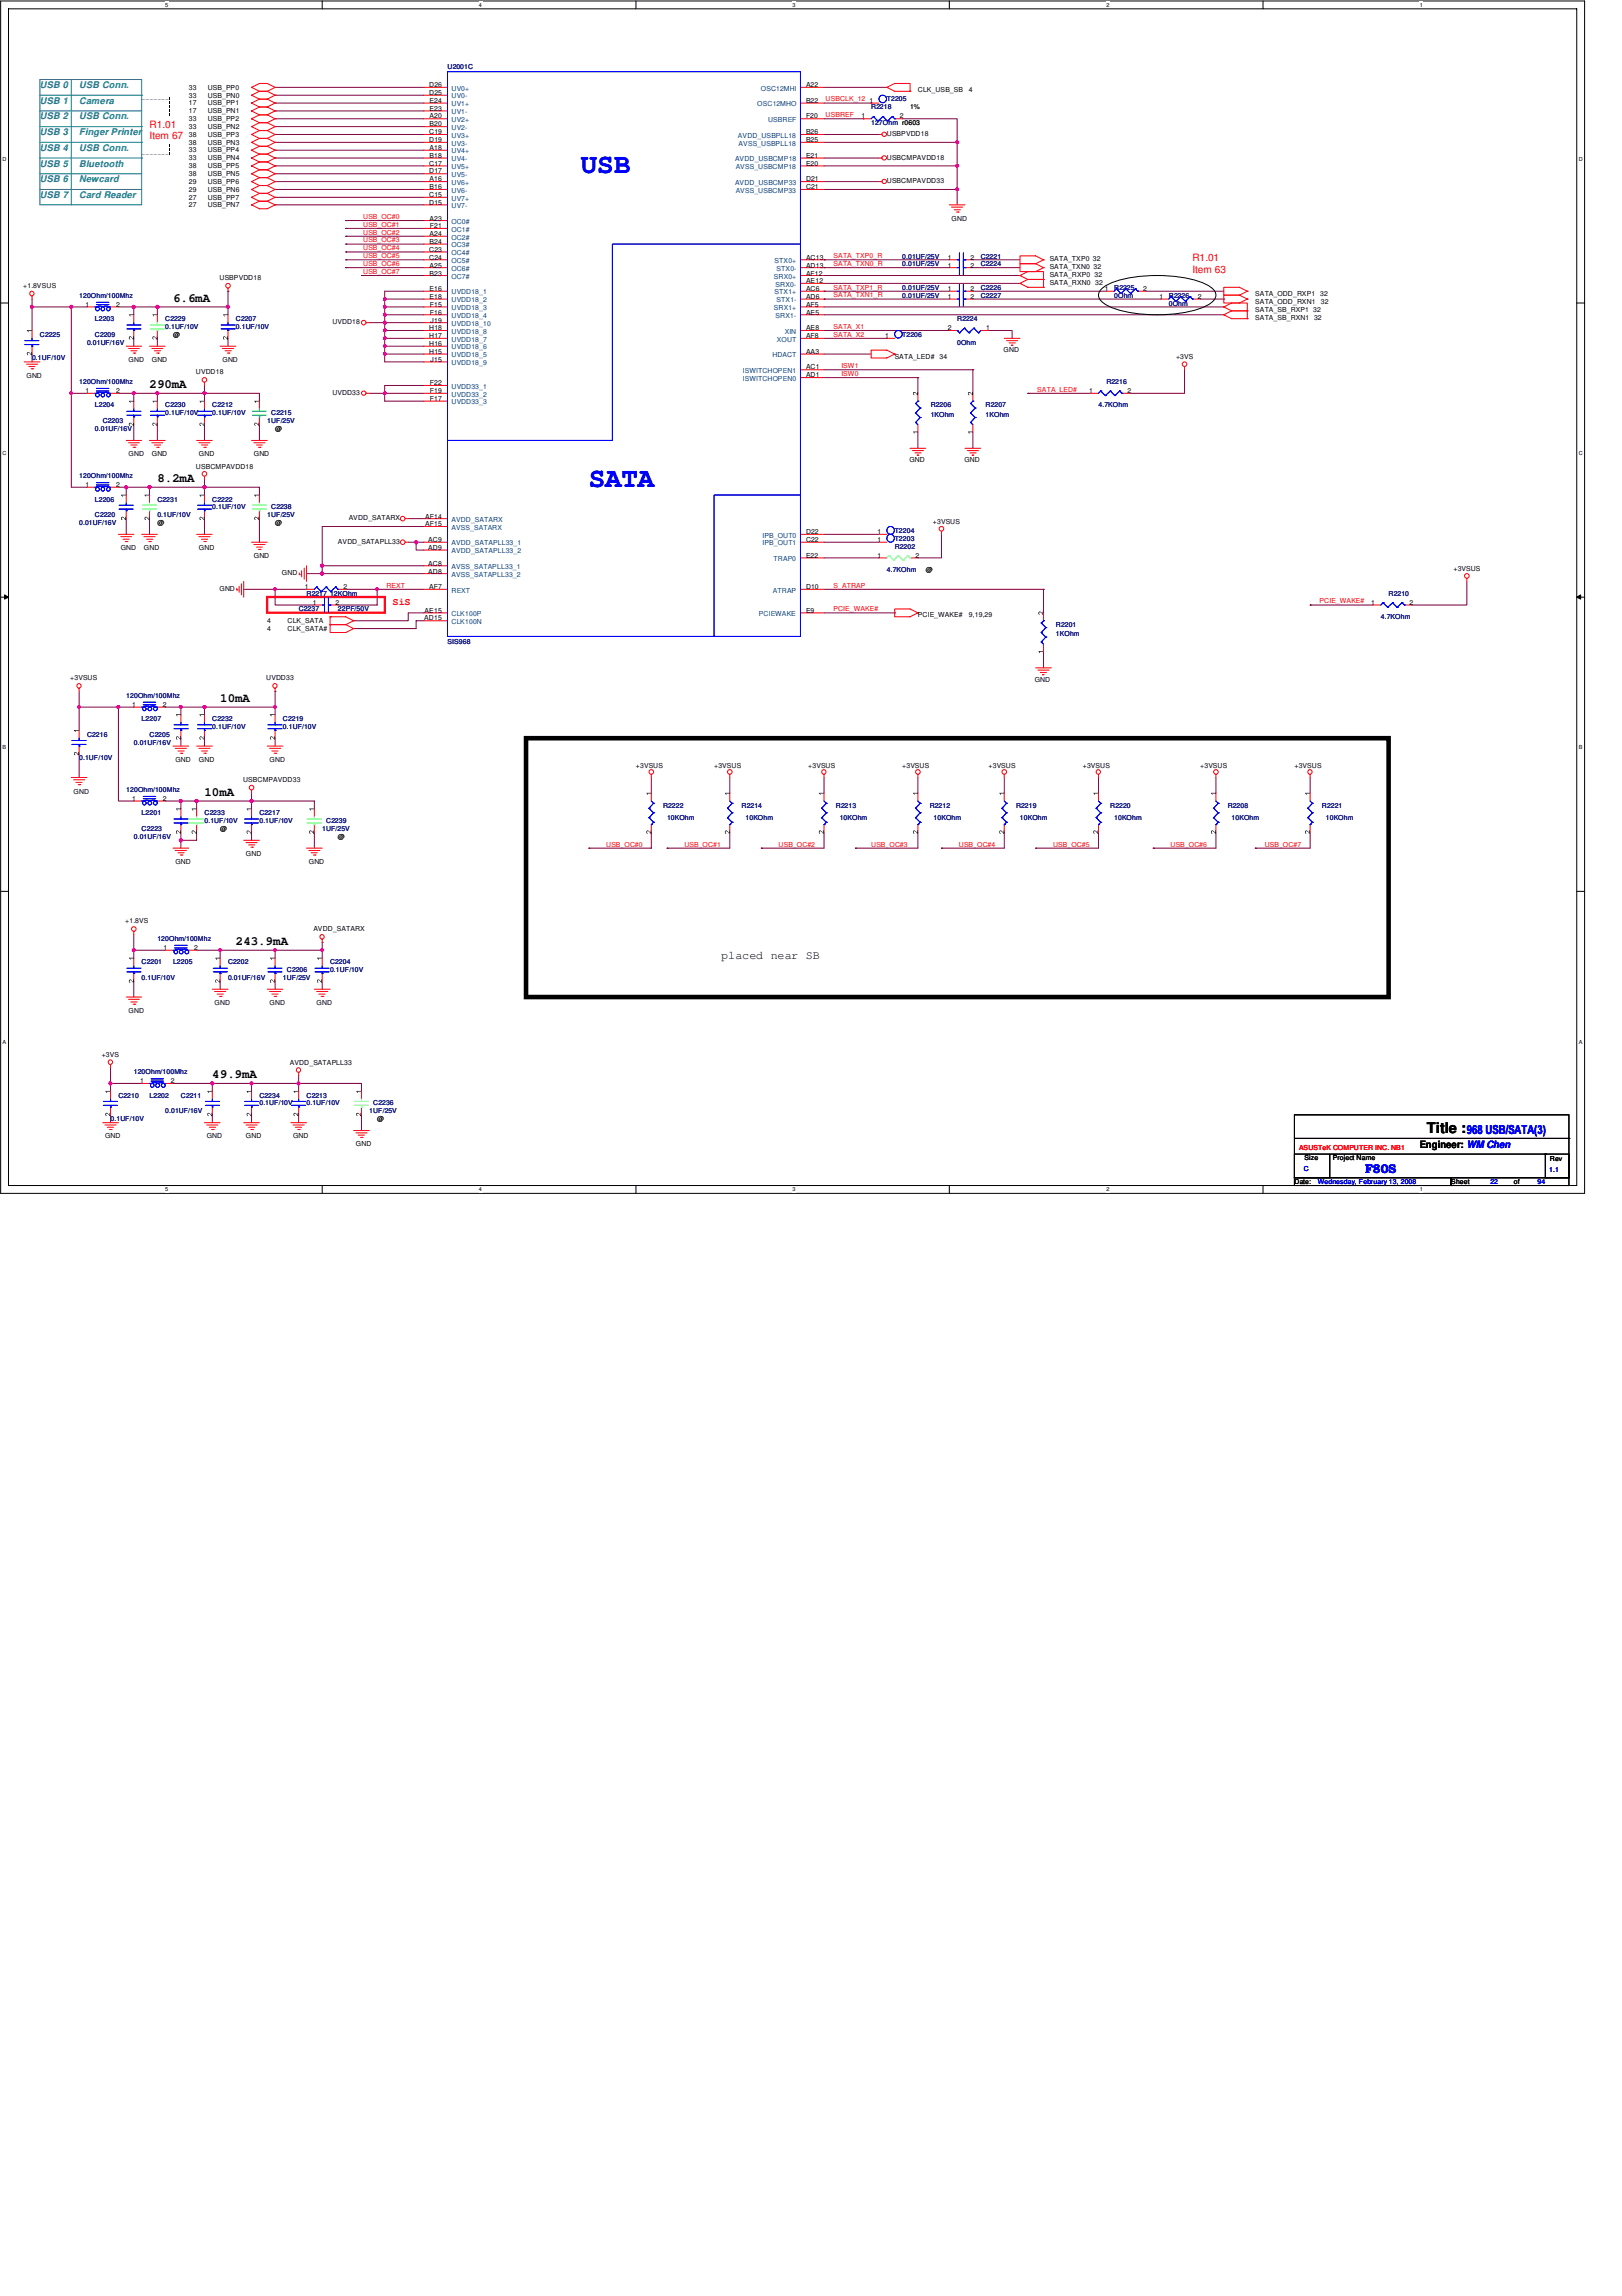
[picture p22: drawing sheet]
<svg xmlns="http://www.w3.org/2000/svg" width="210mm" height="297mm" viewBox="0 0 210 297" stroke-linecap="round" stroke-linejoin="round" font-family="sans-serif">
<defs><g id="words">
<g font-size="3.6" fill="#00f">
<text x="75.2" y="22.4">USB</text>
<text x="76.2" y="63">SATA</text>
</g>
<text font-size="1.9" x="184.7" y="146.5">Title :</text>
<g font-size="1.6">
<text x="22.4" y="39">6.6mA</text>
<text x="19.3" y="50.2">290mA</text>
<text x="20.4" y="62.4">8.2mA</text>
<text x="28.5" y="90.8">10mA</text>
<text x="26.5" y="103">10mA</text>
<text x="30.5" y="122.2">243.9mA</text>
<text x="27.5" y="139.5">49.9mA</text>
</g>
<g font-size="1.6" fill="#00f">
<text x="189.8" y="146.8">968 USB/SATA(3)</text>
<text x="176.7" y="151.8">F80S</text>
</g>
<text font-size="1.5" x="93.3" y="124.1">placed near SB</text>
<g font-size="1.3" fill="#f00">
<text x="19.3" y="16.6">R1.01</text>
<text x="19.3" y="18">Item 67</text>
<text x="154.3" y="33.8">R1.01</text>
<text x="154.3" y="35.3">Item 63</text>
<text x="50.8" y="78.3">SiS</text>
</g>
<text font-size="1.3" x="183.7" y="148.5">Engineer: WM Chen</text>
<g font-size="1.2" fill="#008080">
<text x="5.2" y="11.4">USB 0</text>
<text x="10.2" y="11.4">USB Conn.</text>
<text x="5.2" y="13.4">USB 1</text>
<text x="5.2" y="15.5">USB 2</text>
<text x="5.2" y="17.5">USB 3</text>
<text x="10.2" y="15.5">USB Conn.</text>
<text x="10.2" y="17.5">Finger Printer</text>
<text x="10.2" y="13.4">Camera</text>
<text x="5.2" y="21.5">USB 5</text>
<text x="5.2" y="23.6">USB 6</text>
<text x="5.2" y="19.5">USB 4</text>
<text x="10.2" y="19.5">USB Conn.</text>
<text x="10.2" y="23.6">Newcard</text>
<text x="10.2" y="21.5">Bluetooth</text>
<text x="5.2" y="25.6">USB 7</text>
<text x="10.2" y="25.6">Card Reader</text>
</g>
<g font-size=".9">
<text x="24.4" y="11.6">33</text>
<text x="26.9" y="11.6">USB_PP0</text>
<text x="55.5" y="11.3">D26</text>
<text x="104.3" y="11.3">A22</text>
<text x="118.8" y="11.9">CLK_USB_SB</text>
<text x="125.4" y="11.9">4</text>
<text x="18.3" y="13">-------</text>
<text x="24.4" y="12.6">33</text>
<text x="24.4" y="13.6">17</text>
<text x="24.4" y="14.6">17</text>
<text x="24.4" y="15.7">33</text>
<text x="24.4" y="16.7">33</text>
<text x="24.4" y="17.7">38</text>
<text x="26.9" y="12.6">USB_PN0</text>
<text x="26.9" y="13.6">USB_PP1</text>
<text x="26.9" y="14.6">USB_PN1</text>
<text x="26.9" y="15.7">USB_PP2</text>
<text x="26.9" y="16.7">USB_PN2</text>
<text x="26.9" y="17.7">USB_PP3</text>
<text x="55.5" y="12.3">D25</text>
<text x="55.5" y="17.4">C19</text>
<text x="55.6" y="13.3">E24</text>
<text x="55.6" y="14.3">E23</text>
<text x="55.6" y="15.3">A20</text>
<text x="55.6" y="16.3">B20</text>
<text x="104.3" y="17.4">B26</text>
<text x="104.3" y="13.3">B22</text>
<text x="104.3" y="15.3">F20</text>
<text x="111.5" y="15.3">1</text>
<text x="112.5" y="13.3">1</text>
<text x="114.8" y="17.6">USBPVDD18</text>
<text x="116.5" y="15.3">2</text>
<text x="18.3" y="20.2">-------</text>
<text x="24.4" y="18.7">38</text>
<text x="24.4" y="19.7">33</text>
<text x="24.4" y="20.7">33</text>
<text x="24.4" y="23.8">29</text>
<text x="24.4" y="21.8">38</text>
<text x="24.4" y="22.8">38</text>
<text x="26.9" y="18.7">USB_PN3</text>
<text x="26.9" y="19.7">USB_PP4</text>
<text x="26.9" y="20.7">USB_PN4</text>
<text x="26.9" y="23.8">USB_PP6</text>
<text x="26.9" y="21.8">USB_PP5</text>
<text x="26.9" y="22.8">USB_PN5</text>
<text x="55.5" y="18.4">D19</text>
<text x="55.5" y="21.4">C17</text>
<text x="55.5" y="22.4">D17</text>
<text x="55.6" y="19.4">A18</text>
<text x="55.6" y="20.4">B18</text>
<text x="55.6" y="23.5">A16</text>
<text x="104.3" y="21.4">E20</text>
<text x="104.3" y="20.4">E21</text>
<text x="104.3" y="23.5">D21</text>
<text x="104.3" y="18.4">B25</text>
<text x="114.8" y="20.7">USBCMPAVDD18</text>
<text x="114.8" y="23.7">USBCMPAVDD33</text>
<text x="24.4" y="25.8">27</text>
<text x="24.4" y="26.8">27</text>
<text x="24.4" y="24.8">29</text>
<text x="26.9" y="25.8">USB_PP7</text>
<text x="26.9" y="26.8">USB_PN7</text>
<text x="26.9" y="24.8">USB_PN6</text>
<text x="55.5" y="25.5">C15</text>
<text x="55.5" y="26.5">D15</text>
<text x="55.6" y="28.5">A23</text>
<text x="55.6" y="24.5">B16</text>
<text x="55.6" y="29.5">F21</text>
<text x="104.3" y="24.5">C21</text>
<text x="123.1" y="28.6">GND</text>
<text x="55.5" y="32.6">C23</text>
<text x="55.5" y="33.6">C24</text>
<text x="55.6" y="30.6">A24</text>
<text x="55.6" y="31.6">B24</text>
<text x="55.6" y="34.6">A25</text>
<text x="55.6" y="35.6">B23</text>
<text x="104.3" y="34.6">AD13</text>
<text x="104.3" y="33.6">AC13</text>
<text x="104.3" y="35.6">AF12</text>
<text x="122.6" y="33.6">1</text>
<text x="122.6" y="34.6">1</text>
<text x="125.6" y="33.6">2</text>
<text x="125.6" y="34.6">2</text>
<text x="135.8" y="34.8">SATA_TXN0 32</text>
<text x="135.8" y="33.8">SATA_TXP0 32</text>
<text x="135.8" y="35.9">SATA_RXP0 32</text>
<text x="3" y="37.3">+1.8VSUS</text>
<text x="11" y="39.7">1</text>
<text x="15" y="39.7">2</text>
<text x="28.4" y="36.3">USBPVDD18</text>
<text x="43" y="42">UVDD18</text>
<text x="55.6" y="37.7">E16</text>
<text x="55.6" y="38.7">E18</text>
<text x="55.6" y="40.7">F16</text>
<text x="55.6" y="39.7">F15</text>
<text x="55.7" y="41.7">J19</text>
<text x="104.3" y="38.7">AD6</text>
<text x="104.3" y="40.7">AE5</text>
<text x="104.3" y="36.7">AE12</text>
<text x="104.3" y="37.7">AC6</text>
<text x="104.3" y="39.7">AF5</text>
<text x="122.6" y="37.7">1</text>
<text x="122.6" y="38.7">1</text>
<text x="125.6" y="37.7">2</text>
<text x="125.6" y="38.7">2</text>
<text x="135.8" y="36.9">SATA_RXN0 32</text>
<text x="143" y="37.7">1</text>
<text x="148" y="37.7">2</text>
<text x="150" y="38.7">1</text>
<text x="155" y="38.7">2</text>
<text x="162.4" y="41.4">SATA_SB_RXN1 32</text>
<text x="162.4" y="38.3">SATA_ODD_RXP1</text>
<text x="162.4" y="39.3">SATA_ODD_RXN1</text>
<text x="162.4" y="40.3">SATA_SB_RXP1 32</text>
<text x="170.9" y="38.3">32</text>
<text x="170.9" y="39.3">32</text>
<text x="16.6" y="46.8">GND</text>
<text x="19.6" y="46.8">GND</text>
<text x="22.4" y="43.6">@</text>
<text x="28.8" y="46.8">GND</text>
<text x="55.5" y="42.8">H18</text>
<text x="55.5" y="43.7">H17</text>
<text x="55.5" y="44.7">H16</text>
<text x="55.5" y="45.8">H15</text>
<text x="55.7" y="46.8">J15</text>
<text x="104.3" y="43.7">AF8</text>
<text x="104.3" y="45.8">AA3</text>
<text x="104.3" y="47.8">AC1</text>
<text x="104.3" y="42.8">AE8</text>
<text x="114.6" y="43.7">1</text>
<text x="115.8" y="46.4">SATA_LED#</text>
<text x="121.6" y="46.4">34</text>
<text x="122.6" y="42.8">2</text>
<text x="127.6" y="42.8">1</text>
<text x="129.9" y="45.6">GND</text>
<text x="152.2" y="46.4">+3VS</text>
<text x="3.4" y="48.9">GND</text>
<text x="11" y="50.8">1</text>
<text x="15" y="50.8">2</text>
<text x="25.4" y="48.4">UVDD18</text>
<text x="43" y="51.1">UVDD33</text>
<text x="55.6" y="51.9">F17</text>
<text x="55.6" y="50.8">F19</text>
<text x="55.6" y="49.8">F22</text>
<text x="104.3" y="48.8">AD1</text>
<text x="140.9" y="50.8">1</text>
<text x="145.9" y="50.8">2</text>
<text x="16.6" y="59">GND</text>
<text x="19.6" y="59">GND</text>
<text x="25.7" y="59">GND</text>
<text x="32.9" y="59">GND</text>
<text x="35.6" y="55.8">@</text>
<text x="117.7" y="59.8">GND</text>
<text x="124.8" y="59.8">GND</text>
<text x="11" y="63">1</text>
<text x="15" y="63">2</text>
<text x="25.4" y="60.6">USBCMPAVDD18</text>
<text x="15.6" y="71.2">GND</text>
<text x="18.6" y="71.2">GND</text>
<text x="20.4" y="67.9">@</text>
<text x="25.7" y="71.2">GND</text>
<text x="35.6" y="67.9">@</text>
<text x="43.7" y="70.4">AVDD_SATAPLL33</text>
<text x="45.1" y="67.3">AVDD_SATARX</text>
<text x="55" y="67.1">AF14</text>
<text x="55" y="68.1">AF15</text>
<text x="55.4" y="70.1">AC9</text>
<text x="55.4" y="71.2">AD9</text>
<text x="104.3" y="70.1">C22</text>
<text x="104.3" y="69.1">D22</text>
<text x="113.5" y="70.1">1</text>
<text x="113.5" y="69.1">1</text>
<text x="120.7" y="67.7">+3VSUS</text>
<text x="28.4" y="76.5">GND</text>
<text x="32.9" y="72.2">GND</text>
<text x="36.5" y="74.4">GND</text>
<text x="39.5" y="76.2">1</text>
<text x="44.4" y="76.2">2</text>
<text x="55.4" y="73.2">AC8</text>
<text x="55.4" y="74.2">AD8</text>
<text x="55.5" y="76.2">AF7</text>
<text x="104.3" y="72.2">E22</text>
<text x="104.3" y="76.2">D10</text>
<text x="113.5" y="72.2">1</text>
<text x="118.5" y="72.2">2</text>
<text x="119.8" y="74">@</text>
<text x="188.1" y="73.8">+3VSUS</text>
<text x="34.6" y="80.6">4</text>
<text x="34.6" y="81.6">4</text>
<text x="37.2" y="80.6">CLK_SATA</text>
<text x="37.2" y="81.6">CLK_SATA#</text>
<text x="40.5" y="78.2">1</text>
<text x="43.4" y="78.2">2</text>
<text x="54.9" y="80.3">AD15</text>
<text x="54.9" y="79.2">AE15</text>
<text x="104.3" y="79.2">E9</text>
<text x="118.8" y="79.9">PCIE_WAKE#</text>
<text x="125.4" y="79.9">9,19,29</text>
<text x="177.5" y="78.2">1</text>
<text x="182.4" y="78.2">2</text>
<text x="9.1" y="88">+3VSUS</text>
<text x="34.5" y="88">UVDD33</text>
<text x="133.9" y="88.2">GND</text>
<text x="17.1" y="91.4">1</text>
<text x="21.1" y="91.4">2</text>
<text x="22.7" y="98.6">GND</text>
<text x="25.7" y="98.6">GND</text>
<text x="31.5" y="101.2">USBCMPAVDD33</text>
<text x="34.9" y="98.6">GND</text>
<text x="82.3" y="99.4">+3VSUS</text>
<text x="92.4" y="99.4">+3VSUS</text>
<text x="104.6" y="99.4">+3VSUS</text>
<text x="116.8" y="99.4">+3VSUS</text>
<text x="127.9" y="99.4">+3VSUS</text>
<text x="140.1" y="99.4">+3VSUS</text>
<text x="155.3" y="99.4">+3VSUS</text>
<text x="167.5" y="99.4">+3VSUS</text>
<text x="9.5" y="102.7">GND</text>
<text x="17.1" y="103.6">1</text>
<text x="21.1" y="103.6">2</text>
<text x="28.5" y="107.5">@</text>
<text x="22.7" y="111.8">GND</text>
<text x="31.8" y="110.7">GND</text>
<text x="40" y="111.8">GND</text>
<text x="43.7" y="108.5">@</text>
<text x="16.2" y="119.5">+1.8VS</text>
<text x="21.2" y="122.9">1</text>
<text x="25.1" y="122.9">2</text>
<text x="40.6" y="120.5">AVDD_SATARX</text>
<text x="16.6" y="131.1">GND</text>
<text x="27.8" y="130">GND</text>
<text x="34.9" y="130">GND</text>
<text x="41" y="130">GND</text>
<text x="13.2" y="136.7">+3VS</text>
<text x="37.5" y="137.8">AVDD_SATAPLL33</text>
<text x="18.1" y="140.2">1</text>
<text x="22.1" y="140.2">2</text>
<text x="13.6" y="147.3">GND</text>
<text x="26.8" y="147.3">GND</text>
<text x="31.8" y="147.3">GND</text>
<text x="37.9" y="147.3">GND</text>
<text x="46.1" y="148.3">GND</text>
<text x="48.8" y="145">@</text>
<text x="167.5" y="153.2">Date:</text>
<text x="168.8" y="150.1">Size</text>
<text x="172.5" y="150.1">Project Name</text>
<text x="187.8" y="153.2">Sheet</text>
<text x="195.9" y="153.2">of</text>
<text x="200.6" y="150.2">Rev</text>
</g>
<g font-size=".9" fill="#000080">
<text x="57.9" y="9">U2001C</text>
<text x="112.7" y="14.1">R2218</text>
<text x="112.7" y="16.2">127Ohm r0603</text>
<text x="114.8" y="13.1">T2205</text>
<text x="116.8" y="33.4">0.01UF/25V</text>
<text x="116.8" y="34.5">0.01UF/25V</text>
<text x="126.9" y="33.4">C2221</text>
<text x="126.9" y="34.5">C2224</text>
<text x="10.2" y="38.5">120Ohm/100Mhz</text>
<text x="12.3" y="41.6">L2203</text>
<text x="21.4" y="41.6">C2229</text>
<text x="30.5" y="41.6">C2207</text>
<text x="116.8" y="37.5">0.01UF/25V</text>
<text x="116.8" y="38.5">0.01UF/25V</text>
<text x="123.9" y="41.6">R2224</text>
<text x="126.9" y="37.5">C2226</text>
<text x="126.9" y="38.5">C2227</text>
<text x="144.2" y="37.5">R2225</text>
<text x="144.2" y="38.5">0Ohm</text>
<text x="151.3" y="38.5">R2226</text>
<text x="151.3" y="39.5">0Ohm</text>
<text x="4.1" y="46.6">0.1UF/10V</text>
<text x="5.2" y="43.6">C2225</text>
<text x="11.3" y="44.6">0.01UF/16V</text>
<text x="12.3" y="43.6">C2209</text>
<text x="21.4" y="42.6">0.1UF/10V</text>
<text x="30.5" y="42.6">0.1UF/10V</text>
<text x="116.8" y="43.6">T2206</text>
<text x="123.9" y="44.6">0Ohm</text>
<text x="10.2" y="49.7">120Ohm/100Mhz</text>
<text x="12.3" y="52.7">L2204</text>
<text x="21.4" y="52.7">C2230</text>
<text x="21.4" y="53.7">0.1UF/10V</text>
<text x="27.5" y="52.7">C2212</text>
<text x="27.5" y="53.7">0.1UF/10V</text>
<text x="35.1" y="53.7">C2215</text>
<text x="120.4" y="52.7">R2206</text>
<text x="120.4" y="53.9">1KOhm</text>
<text x="127.6" y="52.7">R2207</text>
<text x="127.6" y="53.9">1KOhm</text>
<text x="142.2" y="52.7">4.7KOhm</text>
<text x="143.2" y="49.7">R2216</text>
<text x="12.3" y="55.8">0.01UF/16V</text>
<text x="13.3" y="54.7">C2203</text>
<text x="34.6" y="54.7">1UF/25V</text>
<text x="10.2" y="61.8">120Ohm/100Mhz</text>
<text x="12.3" y="64.9">L2206</text>
<text x="20.4" y="64.9">C2231</text>
<text x="27.5" y="64.9">C2222</text>
<text x="27.5" y="65.9">0.1UF/10V</text>
<text x="35.1" y="65.9">C2238</text>
<text x="10.2" y="67.9">0.01UF/16V</text>
<text x="12.3" y="66.9">C2220</text>
<text x="20.4" y="66.9">0.1UF/10V</text>
<text x="34.6" y="66.9">1UF/25V</text>
<text x="115.8" y="70">T2203</text>
<text x="115.8" y="69">T2204</text>
<text x="115.8" y="71">R2202</text>
<text x="39.7" y="77">R2217 12KOhm</text>
<text x="114.8" y="74">4.7KOhm</text>
<text x="179.7" y="77">R2210</text>
<text x="38.7" y="79.1">C2237</text>
<text x="43.7" y="79.1">22PF/50V</text>
<text x="57.9" y="83.3">SIS968</text>
<text x="136.7" y="81.1">R2201</text>
<text x="136.7" y="82.3">1KOhm</text>
<text x="178.7" y="80.1">4.7KOhm</text>
<text x="11.3" y="95.3">C2216</text>
<text x="16.3" y="90.3">120Ohm/100Mhz</text>
<text x="18.3" y="93.3">L2207</text>
<text x="19.3" y="95.3">C2205</text>
<text x="27.5" y="93.3">C2232</text>
<text x="27.5" y="94.3">0.1UF/10V</text>
<text x="36.6" y="93.3">C2219</text>
<text x="36.6" y="94.3">0.1UF/10V</text>
<text x="10.2" y="98.4">0.1UF/10V</text>
<text x="17.3" y="96.4">0.01UF/16V</text>
<text x="16.3" y="102.4">120Ohm/100Mhz</text>
<text x="18.3" y="107.5">C2223</text>
<text x="18.3" y="105.5">L2201</text>
<text x="26.5" y="105.5">C2233</text>
<text x="26.5" y="106.5">0.1UF/10V</text>
<text x="33.6" y="105.5">C2217</text>
<text x="33.6" y="106.5">0.1UF/10V</text>
<text x="41.7" y="107.5">1UF/25V</text>
<text x="42.2" y="106.5">C2239</text>
<text x="85.8" y="104.5">R2222</text>
<text x="86.3" y="106.1">10KOhm</text>
<text x="96" y="104.5">R2214</text>
<text x="96.5" y="106.1">10KOhm</text>
<text x="108.2" y="104.5">R2213</text>
<text x="108.7" y="106.1">10KOhm</text>
<text x="120.3" y="104.5">R2212</text>
<text x="120.8" y="106.1">10KOhm</text>
<text x="131.5" y="104.5">R2219</text>
<text x="132" y="106.1">10KOhm</text>
<text x="143.7" y="104.5">R2220</text>
<text x="144.2" y="106.1">10KOhm</text>
<text x="158.9" y="104.5">R2208</text>
<text x="159.4" y="106.1">10KOhm</text>
<text x="171.1" y="104.5">R2221</text>
<text x="171.6" y="106.1">10KOhm</text>
<text x="17.3" y="108.5">0.01UF/16V</text>
<text x="18.3" y="124.8">C2201</text>
<text x="20.4" y="121.7">120Ohm/100Mhz</text>
<text x="22.4" y="124.8">L2205</text>
<text x="29.5" y="124.8">C2202</text>
<text x="37.1" y="125.8">C2206</text>
<text x="42.7" y="124.8">C2204</text>
<text x="42.7" y="125.8">0.1UF/10V</text>
<text x="18.3" y="126.8">0.1UF/10V</text>
<text x="29.5" y="126.8">0.01UF/16V</text>
<text x="36.6" y="126.8">1UF/25V</text>
<text x="15.3" y="142">C2210</text>
<text x="17.3" y="139">120Ohm/100Mhz</text>
<text x="19.3" y="142">L2202</text>
<text x="23.4" y="142">C2211</text>
<text x="33.6" y="142">C2234</text>
<text x="33.6" y="143">0.1UF/10V</text>
<text x="39.7" y="142">C2213</text>
<text x="39.7" y="143">0.1UF/10V</text>
<text x="48.3" y="143">C2236</text>
<text x="14.3" y="145">0.1UF/10V</text>
<text x="21.4" y="144">0.01UF/16V</text>
<text x="47.8" y="144">1UF/25V</text>
</g>
<g font-size=".9" fill="#004080">
<text x="58.4" y="11.7">UV0+</text>
<text x="98.5" y="11.7">OSC12MHI</text>
<text x="58.4" y="12.7">UV0-</text>
<text x="58.4" y="13.8">UV1+</text>
<text x="58.4" y="14.8">UV1-</text>
<text x="58.4" y="15.8">UV2+</text>
<text x="58.4" y="16.8">UV2-</text>
<text x="58.4" y="17.8">UV3+</text>
<text x="95.5" y="17.8">AVDD_USBPLL18</text>
<text x="98" y="13.8">OSC12MHO</text>
<text x="99.4" y="15.8">USBREF</text>
<text x="58.4" y="18.8">UV3-</text>
<text x="58.4" y="19.9">UV4+</text>
<text x="58.4" y="20.9">UV4-</text>
<text x="58.4" y="21.9">UV5+</text>
<text x="58.4" y="22.9">UV5-</text>
<text x="58.4" y="23.9">UV6+</text>
<text x="95.1" y="20.9">AVDD_USBCMP18</text>
<text x="95.1" y="23.9">AVDD_USBCMP33</text>
<text x="95.2" y="21.9">AVSS_USBCMP18</text>
<text x="95.6" y="18.8">AVSS_USBPLL18</text>
<text x="58.4" y="29">OC0#</text>
<text x="58.4" y="30">OC1#</text>
<text x="58.4" y="24.9">UV6-</text>
<text x="58.4" y="25.9">UV7+</text>
<text x="58.4" y="26.9">UV7-</text>
<text x="95.2" y="24.9">AVSS_USBCMP33</text>
<text x="58.4" y="31">OC2#</text>
<text x="58.4" y="32">OC3#</text>
<text x="58.4" y="33">OC4#</text>
<text x="58.4" y="35.1">OC6#</text>
<text x="58.4" y="34">OC5#</text>
<text x="100.2" y="34">STX0+</text>
<text x="100.5" y="35.1">STX0-</text>
<text x="58.4" y="41.1">UVDD18_4</text>
<text x="58.4" y="38.1">UVDD18_1</text>
<text x="58.4" y="39.1">UVDD18_2</text>
<text x="58.4" y="40.1">UVDD18_3</text>
<text x="58.4" y="36.1">OC7#</text>
<text x="100.2" y="40.1">SRX1+</text>
<text x="100.2" y="36.1">SRX0+</text>
<text x="100.2" y="38.1">STX1+</text>
<text x="100.4" y="41.1">SRX1-</text>
<text x="100.4" y="37.1">SRX0-</text>
<text x="100.5" y="39.1">STX1-</text>
<text x="58.4" y="42.2">UVDD18_10</text>
<text x="58.4" y="43.2">UVDD18_8</text>
<text x="58.4" y="44.2">UVDD18_7</text>
<text x="58.4" y="45.2">UVDD18_6</text>
<text x="58.4" y="46.2">UVDD18_5</text>
<text x="58.4" y="47.2">UVDD18_9</text>
<text x="99.9" y="46.2">HDACT</text>
<text x="100.5" y="44.2">XOUT</text>
<text x="101.6" y="43.2">XIN</text>
<text x="58.4" y="52.3">UVDD33_3</text>
<text x="58.4" y="51.3">UVDD33_2</text>
<text x="58.4" y="50.3">UVDD33_1</text>
<text x="96.1" y="48.3">ISWITCHOPEN1</text>
<text x="96.1" y="49.3">ISWITCHOPEN0</text>
<text x="58.4" y="67.5">AVDD_SATARX</text>
<text x="58.4" y="68.5">AVSS_SATARX</text>
<text x="58.4" y="70.6">AVDD_SATAPLL33_1</text>
<text x="58.4" y="71.6">AVDD_SATAPLL33_2</text>
<text x="98.7" y="70.6">IPB_OUT1</text>
<text x="98.7" y="69.6">IPB_OUT0</text>
<text x="58.4" y="73.6">AVSS_SATAPLL33_1</text>
<text x="58.4" y="74.6">AVSS_SATAPLL33_2</text>
<text x="58.4" y="76.7">REXT</text>
<text x="100" y="76.7">ATRAP</text>
<text x="100.1" y="72.6">TRAP0</text>
<text x="58.4" y="79.7">CLK100P</text>
<text x="58.4" y="80.7">CLK100N</text>
<text x="98.2" y="79.7">PCIEWAKE</text>
</g>
<g font-size=".9" fill="#f00">
<text x="106.8" y="13.1">USBCLK_12</text>
<text x="106.8" y="15.2">USBREF</text>
<text x="47" y="29.3">USB_OC#1</text>
<text x="47" y="28.3">USB_OC#0</text>
<text x="47" y="32.4">USB_OC#4</text>
<text x="47" y="33.4">USB_OC#5</text>
<text x="47" y="35.4">USB_OC#7</text>
<text x="47" y="34.4">USB_OC#6</text>
<text x="47" y="30.4">USB_OC#2</text>
<text x="47" y="31.4">USB_OC#3</text>
<text x="107.9" y="34.4">SATA_TXN0_R</text>
<text x="107.9" y="33.4">SATA_TXP0_R</text>
<text x="107.9" y="37.5">SATA_TXP1_R</text>
<text x="107.9" y="38.5">SATA_TXN1_R</text>
<text x="107.9" y="42.5">SATA_X1</text>
<text x="107.9" y="43.6">SATA_X2</text>
<text x="108.9" y="47.6">ISW1</text>
<text x="108.9" y="48.6">ISW0</text>
<text x="134.2" y="50.7">SATA_LED#</text>
<text x="50" y="76">REXT</text>
<text x="107.9" y="76">S_ATRAP</text>
<text x="107.9" y="79.1">PCIE_WAKE#</text>
<text x="170.8" y="78.1">PCIE_WAKE#</text>
<text x="78.4" y="109.5">USB_OC#0</text>
<text x="88.6" y="109.5">USB_OC#1</text>
<text x="100.8" y="109.5">USB_OC#2</text>
<text x="112.7" y="109.5">USB_OC#3</text>
<text x="124.1" y="109.5">USB_OC#4</text>
<text x="136.3" y="109.5">USB_OC#5</text>
<text x="151.5" y="109.5">USB_OC#6</text>
<text x="163.7" y="109.5">USB_OC#7</text>
<text x="168.1" y="148.7">ASUSTeK COMPUTER INC. NB1</text>
</g>
<text font-size=".9" fill="#008000" x="117.8" y="14.1">1%</text>
<g font-size=".9" fill="#00f">
<text x="168.7" y="151.6">C</text>
<text x="170.6" y="153.2">Wednesday, February 13, 2008</text>
<text x="192.9" y="153.2">22</text>
<text x="199" y="153.2">94</text>
<text x="200.5" y="151.6">1.1</text>
</g>
<g font-size=".7">
<text x="21.4" y=".9">5</text>
<text x="62" y=".9">4</text>
<text x="102.6" y=".9">3</text>
<text x="143.2" y=".9">2</text>
<text x="183.7" y=".9">1</text>
<text x=".3" y="20.8">D</text>
<text x="204.3" y="20.8">D</text>
<text x=".3" y="58.9">C</text>
<text x="204.3" y="58.9">C</text>
<text x=".3" y="96.9">B</text>
<text x="204.3" y="96.9">B</text>
<text x=".3" y="135">A</text>
<text x="204.3" y="135">A</text>
<text x="21.4" y="154.1">5</text>
<text x="62" y="154.1">4</text>
<text x="102.6" y="154.1">3</text>
<text x="143.2" y="154.1">2</text>
<text x="183.7" y="154.1">1</text>
</g>
</g></defs>
<path d="M.1 .1h205v154.3h-205zM1.1 1.1h202.9v152.3h-202.9z" fill="none" stroke="#000" stroke-width=".13"/>
<g fill="#fff">
<path d="M21.4 .2h.4v.9h-.4z"/>
<path d="M21.4 153.5h.4v.8h-.4z"/>
</g>
<path d="M41.7 .1v1M41.7 153.4v1" fill="none" stroke="#000" stroke-width=".13"/>
<g fill="#fff">
<path d="M62 .2h.4v.9h-.4z"/>
<path d="M62 153.5h.4v.8h-.4z"/>
</g>
<path d="M82.3 .1v1M82.3 153.4v1" fill="none" stroke="#000" stroke-width=".13"/>
<g fill="#fff">
<path d="M102.5 .2h.5v.9h-.5z"/>
<path d="M102.5 153.5h.5v.8h-.5z"/>
</g>
<path d="M122.9 .1v1M122.9 153.4v1" fill="none" stroke="#000" stroke-width=".13"/>
<g fill="#fff">
<path d="M143.1 .2h.5v.9h-.5z"/>
<path d="M143.1 153.5h.5v.8h-.5z"/>
</g>
<path d="M163.4 .1v1M163.4 153.4v1" fill="none" stroke="#000" stroke-width=".13"/>
<g fill="#fff">
<path d="M183.7 .2h.4v.9h-.4z"/>
<path d="M183.7 153.5h.4v.8h-.4z"/>
<path d="M.3 20.2h.5v.8h-.5z"/>
<path d="M204.3 20.2h.5v.8h-.5z"/>
<path d="M.3 58.2h.5v.9h-.5z"/>
<path d="M204.3 58.2h.5v.9h-.5z"/>
</g>
<path d="M.1 39.2h1M204 39.2h1.1" fill="none" stroke="#000" stroke-width=".13"/>
<g fill="#fff">
<path d="M.3 96.3h.5v.8h-.5z"/>
<path d="M204.3 96.3h.5v.8h-.5z"/>
</g>
<path d="M.1 77.3h1M.6 77l.5 .3-.5 .2zM204 77.3l.6-.3v.5zM204 77.3h1.1" fill="none" stroke="#000" stroke-width=".13"/>
<path d="M.6 77l.5 .3-.5 .2zM204 77.3l.6-.3v.5z" fill="#000"/>
<g fill="#fff">
<path d="M.3 134.3h.5v.9h-.5z"/>
<path d="M204.3 134.3h.5v.9h-.5z"/>
</g>
<path d="M.1 115.3h1M204 115.3h1.1" fill="none" stroke="#000" stroke-width=".13"/>
<path d="M4.1 39.7v3.1M17.3 39.7h.1M17.3 39.7v1M4.1 45.8v1" fill="none" stroke="#800040" stroke-width=".13"/>
<path d="M17.2 39.6h.3v.1v.1l-.2 .1-.1-.1z" fill-rule="evenodd" fill="#f0f"/>
<path d="M17.2 39.6h.3v.1v.1l-.2 .1-.1-.1z" fill="none" stroke="#f0f" stroke-width=".13"/>
<path d="M20.4 39.7h.1M20.4 39.7h9.1" fill="none" stroke="#800040" stroke-width=".13"/>
<path d="M20.2 39.6h.3l.1 .1-.1 .1-.1 .1-.2-.1z" fill-rule="evenodd" fill="#f0f"/>
<path d="M20.2 39.6h.3l.1 .1-.1 .1-.1 .1-.2-.1z" fill="none" stroke="#f0f" stroke-width=".13"/>
<path d="M9.2 39.7h2.1M15.3 39.7h2M29.5 37.7h.1M29.5 37.7v2M17.3 43.8v1" fill="none" stroke="#800040" stroke-width=".13"/>
<path d="M29.4 39.6h.2l.1 .1-.1 .1-.1 .1-.1-.1z" fill-rule="evenodd" fill="#f0f"/>
<path d="M29.4 39.6h.2l.1 .1-.1 .1-.1 .1-.1-.1z" fill="none" stroke="#f0f" stroke-width=".13"/>
<path d="M4.1 38.7v1M29.5 39.7v1M17.3 50.9h.1M17.3 50.9v1M29.5 43.8v1" fill="none" stroke="#800040" stroke-width=".13"/>
<path d="M17.2 50.7h.3v.1v.2h-.3z" fill-rule="evenodd" fill="#f0f"/>
<path d="M17.2 50.7h.3v.1v.2h-.3z" fill="none" stroke="#f0f" stroke-width=".13"/>
<path d="M20.4 50.9h.1M20.4 50.9h6.1" fill="none" stroke="#800040" stroke-width=".13"/>
<path d="M26.3 50.7h.3l.1 .1-.1 .2h-.3z" fill-rule="evenodd" fill="#f0f"/>
<path d="M26.3 50.7h.3l.1 .1-.1 .2h-.3z" fill="none" stroke="#f0f" stroke-width=".13"/>
<path d="M9.2 50.9h.1M9.2 50.9h2.1M9.2 50.9v12.1M15.3 50.9h2M17.3 54.9v2.1M26.5 49.9v2M33.6 54.9v2.1" fill="none" stroke="#800040" stroke-width=".13"/>
<path d="M9.1 50.7h.2v.3h-.2z" fill-rule="evenodd" fill="#f0f"/>
<path d="M9.1 50.7h.2v.3h-.2z" fill="none" stroke="#f0f" stroke-width=".13"/>
<path d="M4.1 39.7h.1M4.1 39.7h5.1" fill="none" stroke="#800040" stroke-width=".13"/>
<path d="M4 39.6h.3v.2l-.2 .1-.1-.1z" fill-rule="evenodd" fill="#f0f"/>
<path d="M4 39.6h.3v.2l-.2 .1-.1-.1z" fill="none" stroke="#f0f" stroke-width=".13"/>
<path d="M16.3 63h.1M16.3 63v1.1" fill="none" stroke="#800040" stroke-width=".13"/>
<path d="M16.2 62.9h.3v.3h-.2h-.1z" fill-rule="evenodd" fill="#f0f"/>
<path d="M16.2 62.9h.3v.3h-.2h-.1z" fill="none" stroke="#f0f" stroke-width=".13"/>
<path d="M19.3 63h.1M19.3 63h7.2" fill="none" stroke="#800040" stroke-width=".13"/>
<path d="M26.3 62.9h.3l.1 .1-.1 .2h-.1h-.2z" fill-rule="evenodd" fill="#f0f"/>
<path d="M26.3 62.9h.3l.1 .1-.1 .2h-.1h-.2z" fill="none" stroke="#f0f" stroke-width=".13"/>
<path d="M19.2 62.9h.3l.1 .1-.1 .2h-.2h-.1z" fill-rule="evenodd" fill="#f0f"/>
<path d="M19.2 62.9h.3l.1 .1-.1 .2h-.2h-.1z" fill="none" stroke="#f0f" stroke-width=".13"/>
<path d="M9.2 63h2.1M15.3 63h1M16.3 67.1v2M26.5 62v2.1M26.5 67.1v2M10.2 89.5v2M23.4 103.6h.1M23.4 103.6v1" fill="none" stroke="#800040" stroke-width=".13"/>
<path d="M23.3 103.5h.2l.1 .1-.1 .2h-.1h-.1z" fill-rule="evenodd" fill="#f0f"/>
<path d="M23.3 103.5h.2l.1 .1-.1 .2h-.1h-.1z" fill="none" stroke="#f0f" stroke-width=".13"/>
<path d="M25.4 103.6h.1M25.4 103.6h7.2" fill="none" stroke="#800040" stroke-width=".13"/>
<path d="M32.4 103.5h.3l.1 .1-.1 .2h-.1h-.2z" fill-rule="evenodd" fill="#f0f"/>
<path d="M32.4 103.5h.3l.1 .1-.1 .2h-.1h-.2z" fill="none" stroke="#f0f" stroke-width=".13"/>
<path d="M25.3 103.5h.3l.1 .1-.1 .2h-.2h-.1z" fill-rule="evenodd" fill="#f0f"/>
<path d="M25.3 103.5h.3l.1 .1-.1 .2h-.2h-.1z" fill="none" stroke="#f0f" stroke-width=".13"/>
<path d="M23.4 108.7h.1M23.4 108.7v1" fill="none" stroke="#800040" stroke-width=".13"/>
<path d="M23.3 108.6h.2l.1 .1-.1 .1-.1 .1-.1-.1z" fill-rule="evenodd" fill="#f0f"/>
<path d="M23.3 108.6h.2l.1 .1-.1 .1-.1 .1-.1-.1z" fill="none" stroke="#f0f" stroke-width=".13"/>
<path d="M15.3 91.5v12.1h2M15.3 91.5h.1M21.4 103.6h2M32.6 102.6v2M32.6 107.7v1" fill="none" stroke="#800040" stroke-width=".13"/>
<path d="M15.2 91.3h.2v.3h-.2z" fill-rule="evenodd" fill="#f0f"/>
<path d="M15.2 91.3h.2v.3h-.2z" fill="none" stroke="#f0f" stroke-width=".13"/>
<path d="M10.2 91.5h.1M10.2 91.5h5.1" fill="none" stroke="#800040" stroke-width=".13"/>
<path d="M10.1 91.3h.3v.3h-.3z" fill-rule="evenodd" fill="#f0f"/>
<path d="M10.1 91.3h.3v.3h-.3z" fill="none" stroke="#f0f" stroke-width=".13"/>
<path d="M10.2 91.5v3M10.2 97.5v3.1M23.4 91.5h.1M23.4 91.5v1" fill="none" stroke="#800040" stroke-width=".13"/>
<path d="M23.3 91.3h.2l.1 .1-.1 .2h-.2z" fill-rule="evenodd" fill="#f0f"/>
<path d="M23.3 91.3h.2l.1 .1-.1 .2h-.2z" fill="none" stroke="#f0f" stroke-width=".13"/>
<path d="M26.5 91.5h.1M26.5 91.5h9.1" fill="none" stroke="#800040" stroke-width=".13"/>
<path d="M26.3 91.3h.3l.1 .1-.1 .2h-.3z" fill-rule="evenodd" fill="#f0f"/>
<path d="M26.3 91.3h.3l.1 .1-.1 .2h-.3z" fill="none" stroke="#f0f" stroke-width=".13"/>
<path d="M15.3 91.5h2M21.4 91.5h2M23.4 95.5v1M35.6 89.5h.1M35.6 89.5v2" fill="none" stroke="#800040" stroke-width=".13"/>
<path d="M35.4 91.3h.3v.3h-.3z" fill-rule="evenodd" fill="#f0f"/>
<path d="M35.4 91.3h.3v.3h-.3z" fill="none" stroke="#f0f" stroke-width=".13"/>
<g fill="none" stroke="#800040" stroke-width=".13">
<path d="M35.6 11.3h19.3M35.6 12.3h19.3M35.6 13.3h19.3M35.6 14.4h19.3M35.6 15.4h19.3M35.6 16.4h19.3M35.6 17.4h19.3M35.6 18.4h19.3M35.6 19.4h19.3M35.6 20.4h19.3M35.6 21.5h19.3M35.6 22.5h19.3"/>
<path d="M35.6 23.5h19.3M35.6 24.5h19.3M35.6 25.5h19.3M35.6 26.5h19.3M44.7 32.6h.1M44.7 33.6h.1M44.7 32.6h10.2M44.7 33.6h10.2M46.8 35.6h.1M46.8 35.6h8.1M49.8 39.7h.1M49.8 37.7h5.1"/>
<path d="M49.8 38.7h5.1M49.8 39.7h5.1M35.6 91.5v1M35.6 95.5v1"/>
</g>
<path d="M49.7 39.6h.2l.1 .1-.1 .1-.1 .1-.1-.1z" fill-rule="evenodd" fill="#f0f"/>
<path d="M49.7 39.6h.2l.1 .1-.1 .1-.1 .1-.1-.1z" fill="none" stroke="#f0f" stroke-width=".13"/>
<path d="M49.8 40.7h.1M49.8 40.7h5.1" fill="none" stroke="#800040" stroke-width=".13"/>
<path d="M49.7 40.6h.2l.1 .1-.1 .2h-.1h-.1z" fill-rule="evenodd" fill="#f0f"/>
<path d="M49.7 40.6h.2l.1 .1-.1 .2h-.1h-.1z" fill="none" stroke="#f0f" stroke-width=".13"/>
<path d="M49.8 41.7h.1M49.8 41.7h5.1" fill="none" stroke="#800040" stroke-width=".13"/>
<path d="M49.7 41.6h.2l.1 .1-.1 .2-.1 .1-.1-.1z" fill-rule="evenodd" fill="#f0f"/>
<path d="M49.7 41.6h.2l.1 .1-.1 .2-.1 .1-.1-.1z" fill="none" stroke="#f0f" stroke-width=".13"/>
<path d="M49.8 43.8h.1M49.8 42.8h5.1M49.8 43.8h5.1" fill="none" stroke="#800040" stroke-width=".13"/>
<path d="M49.7 43.6h.2l.1 .1-.1 .2h-.2z" fill-rule="evenodd" fill="#f0f"/>
<path d="M49.7 43.6h.2l.1 .1-.1 .2h-.2z" fill="none" stroke="#f0f" stroke-width=".13"/>
<path d="M49.8 44.8h.1M49.8 44.8h5.1" fill="none" stroke="#800040" stroke-width=".13"/>
<path d="M49.7 44.6h.2l.1 .1-.1 .2h-.2z" fill-rule="evenodd" fill="#f0f"/>
<path d="M49.7 44.6h.2l.1 .1-.1 .2h-.2z" fill="none" stroke="#f0f" stroke-width=".13"/>
<path d="M49.8 45.8h.1M49.8 45.8h5.1" fill="none" stroke="#800040" stroke-width=".13"/>
<path d="M49.7 45.6h.2l.1 .2-.1 .1h-.2z" fill-rule="evenodd" fill="#f0f"/>
<path d="M49.7 45.6h.2l.1 .2-.1 .1h-.2z" fill="none" stroke="#f0f" stroke-width=".13"/>
<path d="M49.8 50.9h.1M49.8 46.8h5.1M49.8 49.9h5.1M49.8 50.9h5.1" fill="none" stroke="#800040" stroke-width=".13"/>
<path d="M49.7 50.7h.2l.1 .1-.1 .2h-.2z" fill-rule="evenodd" fill="#f0f"/>
<path d="M49.7 50.7h.2l.1 .1-.1 .2h-.2z" fill="none" stroke="#f0f" stroke-width=".13"/>
<path d="M49.8 42.8h.1M49.8 51.9h5.1M49.8 42.8v1M49.8 45.8v1" fill="none" stroke="#800040" stroke-width=".13"/>
<path d="M49.7 42.6h.2l.1 .2-.1 .1h-.2z" fill-rule="evenodd" fill="#f0f"/>
<path d="M49.7 42.6h.2l.1 .2-.1 .1h-.2z" fill="none" stroke="#f0f" stroke-width=".13"/>
<path d="M49.8 38.7h.1M49.8 37.7v3M49.8 41.7v1.1M49.8 43.8v2" fill="none" stroke="#800040" stroke-width=".13"/>
<path d="M49.7 38.5h.2l.1 .2-.1 .1-.1 .1-.1-.1z" fill-rule="evenodd" fill="#f0f"/>
<path d="M49.7 38.5h.2l.1 .2-.1 .1-.1 .1-.1-.1z" fill="none" stroke="#f0f" stroke-width=".13"/>
<g fill="none" stroke="#800040" stroke-width=".13">
<path d="M106.6 11.3h8.2M106.6 13.3h6.1M106.6 15.4h5.1M106.6 17.4h7.1M106.6 18.4h17.3M111.7 15.4h.1M112.7 13.3h.1M106.6 20.4h7.1M106.6 21.5h17.3M106.6 23.5h7.1M106.6 24.5h17.3M123.9 24.5h.1"/>
<path d="M49.8 49.9v1h-2M49.8 40.7v1h-2M49.8 50.9v1"/>
</g>
<path d="M123.7 24.4h.3l.1 .1-.1 .1h-.3z" fill-rule="evenodd" fill="#f0f"/>
<path d="M123.7 24.4h.3l.1 .1-.1 .1h-.3z" fill="none" stroke="#f0f" stroke-width=".13"/>
<path d="M116.8 15.4h7.1v3M123.9 18.4h.1" fill="none" stroke="#800040" stroke-width=".13"/>
<path d="M123.7 18.3h.3l.1 .1-.1 .1h-.3z" fill-rule="evenodd" fill="#f0f"/>
<path d="M123.7 18.3h.3l.1 .1-.1 .1h-.3z" fill="none" stroke="#f0f" stroke-width=".13"/>
<path d="M123.9 18.4v8.1M123.9 21.5h.1" fill="none" stroke="#800040" stroke-width=".13"/>
<path d="M123.7 21.3h.3l.1 .1-.1 .2h-.3z" fill-rule="evenodd" fill="#f0f"/>
<path d="M123.7 21.3h.3l.1 .1-.1 .2h-.3z" fill="none" stroke="#f0f" stroke-width=".13"/>
<path d="M17.3 122.9h.1M17.3 120.9v2M17.3 122.9h4.1" fill="none" stroke="#800040" stroke-width=".13"/>
<path d="M17.2 122.8h.3v.1v.1h-.3z" fill-rule="evenodd" fill="#f0f"/>
<path d="M17.2 122.8h.3v.1v.1h-.3z" fill="none" stroke="#f0f" stroke-width=".13"/>
<path d="M17.3 122.9v1.1M28.5 122.9h.1M28.5 122.9v1.1" fill="none" stroke="#800040" stroke-width=".13"/>
<path d="M28.3 122.8h.3l.1 .1-.1 .1h-.3z" fill-rule="evenodd" fill="#f0f"/>
<path d="M28.3 122.8h.3l.1 .1-.1 .1h-.3z" fill="none" stroke="#f0f" stroke-width=".13"/>
<path d="M25.4 122.9h3.1M28.5 127v1M41.7 121.9h.1M41.7 121.9v1h-6.1" fill="none" stroke="#800040" stroke-width=".13"/>
<path d="M41.5 122.8h.3v.2h-.3z" fill-rule="evenodd" fill="#f0f"/>
<path d="M41.5 122.8h.3v.2h-.3z" fill="none" stroke="#f0f" stroke-width=".13"/>
<path d="M14.3 138.1v2.1M41.7 122.9v1.1M41.7 127v1M14.3 140.2h.1M14.3 140.2h4" fill="none" stroke="#800040" stroke-width=".13"/>
<path d="M14.1 140h.3v.3l-.1 .1-.2-.1z" fill-rule="evenodd" fill="#f0f"/>
<path d="M14.1 140h.3v.3l-.1 .1-.2-.1z" fill="none" stroke="#f0f" stroke-width=".13"/>
<path d="M14.3 140.2v1M14.3 144.2v1M27.5 140.2h.1M27.5 140.2v1" fill="none" stroke="#800040" stroke-width=".13"/>
<path d="M27.3 140h.3l.1 .2-.1 .1-.1 .1-.2-.1z" fill-rule="evenodd" fill="#f0f"/>
<path d="M27.3 140h.3l.1 .2-.1 .1-.1 .1-.2-.1z" fill="none" stroke="#f0f" stroke-width=".13"/>
<path d="M41.7 74.2h.1M41.7 68.1h13.2M41.7 74.2h13.2M53.8 70.1h1.1M17.3 127v2M22.4 140.2h5.1M27.5 144.2v1M38.7 144.2v1" fill="none" stroke="#800040" stroke-width=".13"/>
<path d="M41.5 74.1h.3v.2l-.1 .1-.2-.1z" fill-rule="evenodd" fill="#f0f"/>
<path d="M41.5 74.1h.3v.2l-.1 .1-.2-.1z" fill="none" stroke="#f0f" stroke-width=".13"/>
<path d="M41.7 73.2h.1M41.7 73.2h13.2M52.8 67.1h2.1" fill="none" stroke="#800040" stroke-width=".13"/>
<path d="M41.5 73h.3v.3l-.1 .1-.2-.1z" fill-rule="evenodd" fill="#f0f"/>
<path d="M41.5 73h.3v.3l-.1 .1-.2-.1z" fill="none" stroke="#f0f" stroke-width=".13"/>
<path d="M35.6 76.2h4.1M41.7 68.1v6.1M48.8 76.2h.1M48.8 76.2h6.1M53.8 70.1v1.1h1.1M53.8 70.1h.1" fill="none" stroke="#800040" stroke-width=".13"/>
<path d="M53.7 70h.3l.1 .1-.1 .2-.2 .1-.1-.1z" fill-rule="evenodd" fill="#f0f"/>
<path d="M53.7 70h.3l.1 .1-.1 .2-.2 .1-.1-.1z" fill="none" stroke="#f0f" stroke-width=".13"/>
<g fill="none" stroke="#800040" stroke-width=".13">
<path d="M17.3 39.7h3.1v1M106.6 34.6h.1M106.6 33.6h.1M106.6 34.6h16.3M106.6 33.6h16.3M106.6 35.6h25.4M125.9 34.6h6.1M125.9 33.6h6.1M20.4 50.9h.1M20.4 43.8v1M20.4 50.9v1M106.6 42.8h16.3"/>
<path d="M106.6 43.8h8.2M106.6 45.8h6.1M106.6 47.8h19.3M106.6 48.9h12.2M114.8 43.8h.1M118.8 48.9h.1M118.8 48.9v2M118.8 56v2M122.9 42.8h.1M125.9 47.8h.1M125.9 47.8v3.1M125.9 56v2"/>
<path d="M133 50.9h.1M133 50.9h8.1M153.3 47.8v3.1h-7.1M52.8 70.1h1M52.8 79.3h2.1M106.6 70.1h7.1M106.6 79.3h9.2M106.6 69.1h7.1M106.6 72.2h7.1M106.6 76.2h28.4M115.8 79.3h.1M121.8 69.1v3.1h-3"/>
<path d="M135 76.2h.1M135 76.2v3.1M169.5 78.3h.1M169.5 78.3h8.2M189.8 75.2v3.1h-7.1M45.8 81.3h8M135 84.4v2M121.8 109.7h.1M121.8 109.7h8.2M130 100.6v2M134 109.7h.1M134 109.7h8.2"/>
<path d="M142.2 100.6v2M162.4 109.7h.1M162.4 109.7h7.1M169.5 100.6v2"/>
</g>
<path d="M20.2 50.7h.3l.1 .1-.1 .2h-.3z" fill-rule="evenodd" fill="#f0f"/>
<path d="M20.2 50.7h.3l.1 .1-.1 .2h-.3z" fill="none" stroke="#f0f" stroke-width=".13"/>
<path d="M17.3 50.9h3.1M20.4 54.9v2.1M16.3 63h3v1.1M19.3 67.1v2M23.4 91.5h3.1v1M26.5 95.5v1M23.4 103.6h2v1M23.4 107.7v1h2v-1M38.7 139.1v1.1h-6.1M32.6 140.2h.1" fill="none" stroke="#800040" stroke-width=".13"/>
<path d="M38.5 140h.3v.3l-.2 .1-.1-.1z" fill-rule="evenodd" fill="#f0f"/>
<path d="M38.5 140h.3v.3l-.2 .1-.1-.1z" fill="none" stroke="#f0f" stroke-width=".13"/>
<path d="M32.4 140h.3l.1 .2-.1 .1-.1 .1-.2-.1z" fill-rule="evenodd" fill="#f0f"/>
<path d="M32.4 140h.3l.1 .2-.1 .1-.1 .1-.2-.1z" fill="none" stroke="#f0f" stroke-width=".13"/>
<path d="M39.7 74.2h2M48.8 76.2h.1M48.8 76.2v2.1h-5.1M27.5 140.2h5.1v1M32.6 144.2v1M38.7 140.2v1" fill="none" stroke="#800040" stroke-width=".13"/>
<path d="M48.7 76.1h.2v.3h-.2z" fill-rule="evenodd" fill="#f0f"/>
<path d="M48.7 76.1h.2v.3h-.2z" fill="none" stroke="#f0f" stroke-width=".13"/>
<path d="M35.6 76.2v2.1h5.1M35.6 76.2h.1M44.7 76.2h4.1" fill="none" stroke="#800040" stroke-width=".13"/>
<path d="M35.4 76.1h.3v.3h-.3z" fill-rule="evenodd" fill="#f0f"/>
<path d="M35.4 76.1h.3v.3h-.3z" fill="none" stroke="#f0f" stroke-width=".13"/>
<path d="M31.5 76.2h4.1M35.6 122.9h.1M35.6 122.9v1.1" fill="none" stroke="#800040" stroke-width=".13"/>
<path d="M35.4 122.8h.3v.2h-.3z" fill-rule="evenodd" fill="#f0f"/>
<path d="M35.4 122.8h.3v.2h-.3z" fill="none" stroke="#f0f" stroke-width=".13"/>
<g fill="none" stroke="#800040" stroke-width=".13">
<path d="M9.2 39.7h.1M9.2 39.7v11.2M44.7 34.6h.1M44.7 29.5h.1M44.7 28.5h.1M44.7 30.6h.1M44.7 31.6h.1M44.7 34.6h10.2M44.7 29.5h10.2M44.7 28.5h10.2M44.7 30.6h10.2M44.7 31.6h10.2"/>
<path d="M26.5 50.9h7.1v1M26.5 54.9v2.1M26.5 63h7.1v1.1M33.6 67.1v3M32.6 103.6h8.1v1M40.7 107.7v2M76.2 109.7h.1M84.3 107.7v2h-8.1M84.3 100.6v2M86.3 109.7h.1M94.4 107.7v2h-8.1M94.4 100.6v2"/>
<path d="M98.5 109.7h.1M106.6 107.7v2h-8.1M106.6 100.6v2M110.7 109.7h.1M118.8 107.7v2h-8.1M118.8 100.6v2M130 107.7v2M142.2 107.7v2M149.2 109.7h.1M157.4 107.7v2h-8.2M157.4 100.6v2M169.5 107.7v2"/>
<path d="M28.5 122.9h7.1M35.6 127v1M38.7 140.2h8.1v1M46.8 144.2v2.1"/>
</g>
<path d="M9.1 39.6h.2v.2l-.1 .1-.1-.1z" fill-rule="evenodd" fill="#f0f"/>
<path d="M9.1 39.6h.2v.2l-.1 .1-.1-.1z" fill="none" stroke="#f0f" stroke-width=".13"/>
<g fill="none" stroke="#800040" stroke-width=".13">
<path d="M106.6 37.7h.1M106.6 38.7h.1M106.6 39.7h51.8M106.6 37.7h16.3M106.6 38.7h16.3M106.6 36.7h25.4M125.9 37.7h17.3M125.9 38.7h24.3M148.3 37.7h10.1M155.3 38.7h3.1M158.4 38.7h.1M106.6 40.7h51.8"/>
<path d="M127.9 42.8h3.1v1M52.8 79.3v1h-7M54.9 80.3h-1.1v1"/>
</g>
<g fill="none" stroke="#f00" stroke-width=".13">
<path d="M32.6 11.3h.1M32.6 12.3h.1M32.6 13.3h.1M32.6 14.4h.1M32.6 15.4h.1M32.6 16.4h.1M32.6 18.4h.1M32.6 17.4h.1M32.6 19.4h.1M32.6 11.3l1-.5h1l1 .5M32.6 11.3l1 .5M32.6 12.3l1 .5"/>
<path d="M32.6 13.3l1 .5M32.6 14.4l1 .5M32.6 15.4l1 .5M32.6 16.4l1 .5M32.6 18.4l1 .5M32.6 17.4l1 .5M32.6 19.4l1 .5M33.6 11.8h1M33.6 11.8l-1 .5M33.6 12.8h1M33.6 12.8l-1 .5M33.6 13.8h1"/>
<path d="M33.6 13.8l-1 .6M33.6 14.9h1M33.6 14.9l-1 .5M33.6 15.9h1M33.6 15.9l-1 .5M33.6 16.9h1M33.6 17.9l-1 .5M33.6 17.9h1M33.6 18.9h1M33.6 16.9l-1 .5M33.6 18.9l-1 .5M33.6 19.9h1"/>
<path d="M33.6 19.9l-1 .5M34.6 11.8l1 .5M34.6 12.8l1 .5M34.6 13.8l1 .6M34.6 14.9l1 .5M34.6 15.9l1 .5M34.6 17.9l1 .5M34.6 16.9l1 .5M34.6 18.9l1 .5M34.6 19.9l1 .5M35.6 11.3h.1M35.6 12.3h.1"/>
<path d="M35.6 13.3h.1M35.6 14.4h.1M35.6 15.4h.1M35.6 16.4h.1M35.6 18.4h.1M35.6 17.4h.1M35.6 19.4h.1M35.6 11.3l-1 .5M35.6 12.3l-1 .5M35.6 13.3l-1 .5M35.6 14.4l-1 .5M35.6 15.4l-1 .5"/>
<path d="M35.6 16.4l-1 .5M35.6 18.4l-1 .5M35.6 17.4l-1 .5M35.6 19.4l-1 .5M113.7 17.4h.4M114.8 11.3h.1M114.8 11.3l1-.5h2v1M114.8 11.3l1 .5h2M117.8 11.8h.1M4.1 38.3v.4M29.5 37.3v.4M32.6 20.4h.1"/>
<path d="M32.6 25.5h.1M32.6 26.5h.1M32.6 23.5h.1M32.6 24.5h.1M32.6 21.5h.1M32.6 22.5h.1M32.6 20.4l1 .6M32.6 25.5l1 .5M32.6 26.5l1 .5h1l1-.5M32.6 23.5l1 .5M32.6 24.5l1 .5M32.6 21.5l1 .5"/>
<path d="M32.6 22.5l1 .5M33.6 21h1M33.6 25l-1 .5M33.6 25h1M33.6 26h1M33.6 26l-1 .5M33.6 23l-1 .5M33.6 23h1M33.6 24h1M33.6 24l-1 .5M33.6 21l-1 .5M33.6 22h1"/>
<path d="M33.6 22l-1 .5M34.6 25l1 .5M34.6 26l1 .5M34.6 23l1 .5M34.6 24l1 .5M34.6 21l1 .5M34.6 22l1 .5M35.6 20.4h.1M35.6 25.5h.1M35.6 26.5h.1M35.6 23.5h.1M35.6 24.5h.1"/>
<path d="M35.6 21.5h.1M35.6 22.5h.1M35.6 20.4l-1 .6M35.6 25.5l-1 .5M35.6 23.5l-1 .5M35.6 24.5l-1 .5M35.6 21.5l-1 .5M35.6 22.5l-1 .5M113.7 20.4h.4M113.7 23.5h.4M122.9 26.5h2M123.1 26.8h1.5"/>
<path d="M123.5 27.1h.8M123.8 27.4h.2M124 27.4h.1M132 36.7h.1M132 35.6h.1M132 35.6l1-.5h2v1.1M132 36.7l1 .5h2M132 35.6l1 .6M133 36.2h2v1M133 36.2l-1 .5M133 36.2h2M134 34.1h-2v1h2l1-.5"/>
<path d="M134 34.1l1 .5M135 34.6h.1M135 33.6l-1-.5h-2v1h2M135 33.6h.1M135 37.2h.1M135 36.2h.1M135 33.6l-1 .5M158.4 39.7h.1M158.4 39.7l1-.5h2v1M158.4 39.7l1 .5M160.4 38.2h-2v1h2l1-.5M160.4 38.2l1 .5"/>
<path d="M161.4 37.7l-1-.5h-2v1h2M161.4 37.7h.1M161.4 38.7h.1M161.4 37.7l-1 .5M3.1 46.8h2.1M3.4 47.1h1.5M3.7 47.4h.8M4 47.7h.2M4.2 47.7h.1M16.3 44.8h2M16.3 57h2M16.6 45.1h1.4"/>
<path d="M16.6 57.3h1.4M16.9 45.4h.8M16.9 57.6h.8M17.2 45.7h.2M17.2 57.9h.2M17.4 45.7h.1M17.4 57.9h.1M19.3 44.8h2.1M19.3 57h2.1M19.6 45.1h1.5M19.6 57.3h1.5M20 45.4h.8"/>
<path d="M20 57.6h.8M20.3 45.7h.2M20.3 57.9h.2M20.5 45.7h.1M20.5 57.9h.1M25.4 57h2.1M25.7 57.3h1.5M26.1 57.6h.8M26.4 57.9h.2M26.5 49.4v.5M26.6 57.9h.1M28.5 44.8h2"/>
<path d="M28.8 45.1h1.4M29.1 45.4h.8M29.4 45.7h.2M29.6 45.7h.1M32.6 57h2M32.9 57.3h1.4M33.2 57.6h.8M33.4 57.9h.3M33.7 57.9h.1M47.4 41.7h.4M47.4 50.9h.4M112.7 45.3h2.1l1 .5-1 .5h-2.1z"/>
<path d="M115.8 45.8h.1M117.8 58h2M118.1 58.3h1.4M118.4 58.6h.8M118.7 58.9h.1M118.7 58.9h.2M124.9 58h2M125.2 58.3h1.4M125.5 58.6h.8M125.8 58.9h.1M125.8 58.9h.2M130 43.8h2"/>
<path d="M130.3 44.1h1.4M130.6 44.4h.8M130.9 44.7h.1M130.9 44.7h.2M153.3 47.4v.4M158.4 40.7h.1M158.4 40.7l1 .5h2M159.4 40.2h2v1M159.4 40.2l-1 .5M159.4 40.2h2M161.4 41.2h.1M161.4 40.2h.1"/>
<path d="M15.3 69.1h2M15.6 69.4h1.4M15.9 69.8h.8M16.2 70.1h.2M16.4 70.1h.1M18.3 69.1h2.1M18.6 69.4h1.5M19 69.8h.8M19.3 70.1h.2M19.5 70.1h.1M25.4 69.1h2.1M25.7 69.4h1.5"/>
<path d="M26.1 69.8h.8M26.4 70.1h.2M26.5 61.6v.4M26.6 70.1h.1M30.6 76.3h.1M30.6 76.1v.2M30.9 75.9v.7M31.2 75.5v1.5M31.5 75.2v2.1M32.6 70.1h2M32.9 70.4h1.4M33.2 70.8h.8"/>
<path d="M33.4 71.1h.3M33.7 71.1h.1M38.7 74.3h.1M38.7 74.1v.2M39 73.8v.8M39.4 73.5v1.4M39.7 73.2v2M42.7 79.8v1h2M42.7 79.8h.1M42.7 79.8h2l1.1 .5M52.5 67.1h.3M52.5 70.1h.3"/>
<path d="M115.8 78.8h2l1 .5-1 .5h-2zM118.8 79.3h.1M121.8 68.7v.4M189.8 74.8v.4M10.2 89v.5M22.4 96.5h2M22.7 96.8h1.4M23 97.2h.8M23.3 97.5h.2M23.5 97.5h.1M25.4 96.5h2.1M25.7 96.8h1.5"/>
<path d="M26.1 97.2h.8M26.4 97.5h.2M26.6 97.5h.1M34.6 96.5h2M34.9 96.8h1.4M35.2 97.2h.8M35.5 97.5h.2M35.6 89v.5M35.7 97.5h.1M42.7 80.8v1h2l1.1-.5M42.7 80.8h.1M42.7 80.8h2"/>
<path d="M44.7 80.8l1.1 .5M45.8 80.3h.1M45.8 81.3h.1M45.8 80.3l-1.1 .5M134 86.4h2.1M134.3 86.7h1.5M134.6 87h.8M134.9 87.3h.1M134.9 87.3h.2M9.2 100.6h2.1M9.5 100.9h1.5M9.8 101.2h.8"/>
<path d="M10.1 101.5h.2M10.3 101.5h.1M22.4 109.7h2M22.7 110h1.4M23 110.3h.8M23.3 110.6h.2M23.5 110.6h.1M31.5 108.7h2.1M31.8 109h1.5M32.2 109.3h.8M32.5 109.6h.2M32.6 102.2v.4"/>
<path d="M32.7 109.6h.1M39.7 109.7h2M40 110h1.4M40.3 110.3h.8M40.6 110.6h.2M40.8 110.6h.1M84.3 100.2v.4M94.4 100.2v.4M106.6 100.2v.4M118.8 100.2v.4M130 100.2v.4M142.2 100.2v.4"/>
<path d="M157.4 100.2v.4M169.5 100.2v.4M14.3 137.8v.3M16.3 129h2M16.6 129.3h1.4M16.9 129.6h.8M17.2 129.9h.2M17.3 120.5v.4M17.4 129.9h.1M27.5 128h2M27.8 128.3h1.4M28.1 128.6h.8"/>
<path d="M28.4 128.9h.2M28.6 128.9h.1M34.6 128h2M34.9 128.3h1.4M35.2 128.6h.8M35.5 128.9h.2M35.7 128.9h.1M38.7 138.8v.3M40.7 128h2M41 128.3h1.4M41.3 128.6h.8M41.6 128.9h.2"/>
<path d="M41.7 121.5v.4M41.8 128.9h.1M13.3 145.2h2M13.6 145.5h1.4M13.9 145.8h.8M14.2 146.1h.2M14.4 146.1h.1M26.5 145.2h2M26.8 145.5h1.4M27.1 145.8h.8M27.4 146.1h.2M27.6 146.1h.1"/>
<path d="M31.5 145.2h2.1M31.8 145.5h1.5M32.2 145.8h.8M32.5 146.1h.2M32.7 146.1h.1M37.6 145.2h2.1M37.9 145.5h1.5M38.2 145.8h.8M38.5 146.1h.2M38.7 146.1h.1M45.8 146.3h2M46.1 146.6h1.4"/>
<path d="M46.4 146.9h.8M46.7 147.2h.2M46.9 147.2h.1"/>
<circle cx="114.4" cy="17.4" r=".29"/>
<circle cx="4.1" cy="38" r=".29"/>
<circle cx="29.5" cy="37" r=".3"/>
<circle cx="114.4" cy="23.5" r=".29"/>
<circle cx="114.4" cy="20.4" r=".29"/>
<circle cx="26.5" cy="49.1" r=".3"/>
<circle cx="47.1" cy="41.7" r=".3"/>
<circle cx="47.1" cy="50.9" r=".29"/>
<circle cx="153.3" cy="47.1" r=".3"/>
<circle cx="26.5" cy="61.3" r=".3"/>
<circle cx="52.1" cy="67.1" r=".3"/>
<circle cx="52.1" cy="70.1" r=".3"/>
<circle cx="121.8" cy="68.4" r=".3"/>
<circle cx="189.8" cy="74.5" r=".3"/>
<circle cx="10.2" cy="88.7" r=".29"/>
<circle cx="35.6" cy="88.7" r=".29"/>
<circle cx="84.3" cy="99.9" r=".3"/>
<circle cx="94.4" cy="99.9" r=".3"/>
<circle cx="106.6" cy="99.9" r=".29"/>
<circle cx="118.8" cy="99.9" r=".3"/>
<circle cx="130" cy="99.9" r=".3"/>
<circle cx="142.1" cy="99.9" r=".29"/>
<circle cx="157.4" cy="99.9" r=".3"/>
<circle cx="169.5" cy="99.9" r=".29"/>
<circle cx="32.6" cy="101.9" r=".3"/>
<circle cx="14.3" cy="137.4" r=".29"/>
<circle cx="17.3" cy="120.2" r=".3"/>
<circle cx="38.6" cy="138.4" r=".29"/>
<circle cx="41.7" cy="121.2" r=".29"/>
</g>
<path d="M167.5 144.2h35.5v8.2h-35.5zM167.5 149.3h4.6v3.1h-4.6zM167.5 152.4h20.3v1h-20.3zM167.5 147.3h35.5M172.2 149.3h27.8M187.8 152.4h15.2v1h-15.2zM200 149.3h3v3.1h-3zM200 149.3h.1M203 147.3h.1" fill="none" stroke="#000" stroke-width=".13"/>
<g fill="none" stroke="#008080" stroke-width=".13">
<path d="M5.2 10.3h13.1v16.2h-13.1zM5.2 12.3h13.1M5.2 14.4h13.1M5.2 16.4h13.1M5.2 18.4h13.1M9.2 10.3h.1M9.2 10.3v16.2M18.3 12.3h.1M18.3 16.4h.1M18.3 18.4h.1M5.2 22.5h13.1M5.2 24.5h13.1"/>
<path d="M5.2 20.4h13.1M18.3 20.4h.1"/>
</g>
<path d="M67.8 95.2h112.2v.3h-.3v.3h-111.3v32.9h111v-33.2h.3v.3v-.3h.3v33.8h-112.2z" fill="#000"/>
<path d="M34.4 77.1h15.6v.2h-.2v.1h-15.1v1.7h15v-1.8h.1v.1v-.1h.2v2.1h-15.6z" fill="#f00"/>
<g fill="#000">
<path d="M21.9 14.6h.1v.4h-.1zM21.9 14.1h.1v.4h-.1zM21.9 13.6h.1v.4h-.1zM21.9 13.1h.1v.4h-.1zM21.9 12.6h.1v.4h-.1zM21.9 19.2h.1v.4h-.1zM21.9 18.7h.1v.3h-.1zM21.9 19.7h.1v.4h-.1zM3.5 42.7h.6v.1h-.5l.1 .2h-.1zM3.6 45.6h.1l.3 .2v-.2h.1v.4l-.1-.1a.27 .27 0 0 0-.4-.2v.3l-.1-.2zM16.7 40.7h.6v.1h-.5v.1zM16.7 51.9h.6h-.5v.2z"/>
<path d="M16.7 43.6a.37 .37 0 0 1 .5 .2v-.3h.1v.4h-.1a.28 .28 0 0 0-.4-.2v.2l-.1-.1zM16.7 54.7a.37 .37 0 0 1 .5 .3v-.3h.1v.4l-.1-.1a.3 .3 0 0 0-.4-.2v.3l-.1-.1zM19.7 51.9h.7h-.5v.2zM19.7 40.7h.7v.1h-.5v.1zM19.8 54.7a.37 .37 0 0 1 .5 .3v-.3h.1v.4l-.2-.1a.3 .3 0 0 0-.3-.2l-.1 .2 .1 .1-.2-.1zM19.8 43.6a.39 .39 0 0 1 .5 .2v-.3h.1v.4h-.2a.28 .28 0 0 0-.4-.2l.1 .2-.2-.1zM25.8 51.9h.7h-.5v.2zM25.9 54.7a.4 .4 0 0 1 .5 .3v-.3h.1v.4l-.2-.1a.35 .35 0 0 0-.4-.2l.1 .3-.2-.1zM28.9 40.7h.6v.1h-.5l.1 .1h-.1zM28.9 43.6a.37 .37 0 0 1 .5 .2v-.3h.1v.4h-.1a.3 .3 0 0 0-.4-.2v.2l-.1-.1zM32.9 51.9h.6h-.4v.2zM33 54.7h.2l.2 .3v-.3h.1v.4l-.1-.1a.35 .35 0 0 0-.4-.2l.1 .3-.2-.2z"/>
<path d="M118.2 55.8h.6v.1h-.5v.2zM118.2 50.8a.37 .37 0 0 1 .5 .2v-.3h.1v.4l-.4-.3a.13 .13 0 0 0-.2 .1 .13 .13 0 0 0 .1 .2l-.1-.1zM125.3 55.8h.6v.1h-.5l.1 .2h-.1zM125.3 50.8a.4 .4 0 0 1 .5 .2v-.3h.1v.4l-.4-.3a.13 .13 0 0 0-.2 .1 .13 .13 0 0 0 .1 .2h-.1v-.1zM15.7 64h.6v.1h-.5l.1 .2h-.1zM15.7 66.9l.1-.1 .2 .1 .2 .3v-.4h.1v.5l-.1-.1a.27 .27 0 0 0-.4-.2v.3l-.1-.1zM18.7 64h.6v.1h-.5l.1 .2zM18.8 66.9l.1-.1 .4 .4v-.4v.5l-.1-.1a.3 .3 0 0 0-.4-.2v.1l.1 .2-.2-.1zM25.8 64h.7v.1h-.5v.2zM25.9 66.9l.1-.1 .4 .4v-.4h.1v.5l-.2-.1a.35 .35 0 0 0-.4-.2l.1 .3-.2-.1zM32.9 64h.6v.1h-.4v.2zM33 66.9l.3 .1 .1 .2v-.4h.1v.5l-.1-.1a.35 .35 0 0 0-.4-.2l.1 .3-.2-.2z"/>
<path d="M134.5 79.1h.1l.3 .3v-.3h.1v.4h-.1a.27 .27 0 0 0-.4-.2v.2l-.1-.2zM9.6 94.4h.6v.1h-.5l.1 .2h-.1zM9.6 97.4a.37 .37 0 0 1 .5 .2v-.3h.1v.4h-.1a.27 .27 0 0 0-.4-.2v.2h-.1zM22.8 92.4h.6v.1h-.5v.2zM22.8 95.3a.37 .37 0 0 1 .5 .3v-.4h.1v.5l-.1-.1a.32 .32 0 0 0-.4-.2v.3l-.1-.1zM25.8 92.4h.7v.1h-.5v.2zM25.9 95.3a.4 .4 0 0 1 .5 .3v-.4h.1v.5l-.2-.1a.35 .35 0 0 0-.4-.2l.1 .3-.2-.1zM34.9 92.4h.7v.1h-.5l.1 .2h-.1zM35 95.3h.2l.3 .3v-.4h.1v.5l-.2-.1a.3 .3 0 0 0-.3-.2v.3l-.1-.1-.1-.1zM134.4 84.2h.6v.1h-.5l.1 .2h-.1zM22.8 104.6h.6v.1h-.5v.2zM22.8 107.5a.36 .36 0 0 1 .5 .2v-.3h.1v.5l-.1-.1a.29 .29 0 0 0-.4-.2v.3l-.1-.2z"/>
<path d="M24.8 104.6h.6v.1h-.5l.1 .2h-.1zM24.8 107.5a.36 .36 0 0 1 .5 .2l.1-.3v.5l-.1-.1a.3 .3 0 0 0-.4-.2l.1 .3-.2-.2zM31.9 104.6h.7v.1h-.6l.1 .2h-.1zM32 107.5a.37 .37 0 0 1 .4 .2l.1-.3h.1v.5l-.2-.1a.3 .3 0 0 0-.4-.2l.1 .3-.2-.2zM40 104.6h.6v.1h-.4l.1 .2h-.1zM40 107.5a.39 .39 0 0 1 .5 .2l.1-.3v.5l-.1-.1a.27 .27 0 0 0-.4-.2l.1 .3-.2-.1zM83.7 102.6h.6v.1h-.5v.1zM83.7 107.5a.38 .38 0 0 1 .5 .2v-.3h.1v.5l-.1-.1a.28 .28 0 0 0-.5-.2l.1 .3-.1-.2zM93.8 102.6h.6v.1h-.5l.1 .1h-.1zM93.9 107.5a.37 .37 0 0 1 .4 .2l.1-.3v.5l-.1-.1a.3 .3 0 0 0-.4-.2l.1 .3-.2-.2zM106 102.6h.6v.1h-.5l.1 .1h-.1zM106 107.5a.39 .39 0 0 1 .5 .2v-.3h.1v.5l-.1-.1a.27 .27 0 0 0-.4-.2v.3l-.1-.1z"/>
<path d="M118.2 102.6h.6v.1h-.5v.1zM118.2 107.5a.38 .38 0 0 1 .5 .2v-.3h.1v.5l-.1-.1a.28 .28 0 0 0-.5-.2l.1 .3-.1-.2zM129.3 102.6h.7v.1h-.5v.1zM129.4 107.5a.37 .37 0 0 1 .4 .2l.1-.3h.1v.5l-.2-.1a.3 .3 0 0 0-.4-.2l.1 .3-.2-.2zM141.5 102.6h.6v.1h-.5l.1 .1h-.1zM141.5 107.5a.39 .39 0 0 1 .5 .2v-.3h.1v.5l-.1-.1a.28 .28 0 0 0-.4-.2v.3l-.1-.1zM156.7 102.6h.7v.1h-.6l.1 .1zM156.8 107.5a.36 .36 0 0 1 .4 .2l.1-.3h.1v.5l-.2-.1a.29 .29 0 0 0-.4-.2l.1 .3-.2-.2zM168.9 102.6h.6v.1h-.5l.1 .1h-.1zM169 107.4h.1l.3 .3v-.3h.1v.5l-.1-.1a.27 .27 0 0 0-.4-.2v.3l-.1-.1v-.1zM16.7 123.9h.6v.1h-.5h.1l-.1 .2zM16.7 126.8a.37 .37 0 0 1 .5 .2v-.3h.1v.4h-.1a.3 .3 0 0 0-.4-.3v.3l-.1-.1z"/>
<path d="M27.9 123.9h.6v.1h-.5l.1 .2h-.1zM27.9 126.8a.4 .4 0 0 1 .5 .2v-.3h.1v.4h-.1a.35 .35 0 0 0-.5-.3l.1 .3-.1-.1zM34.9 123.9h.7v.1h-.5l.1 .2h-.1zM35 126.7l.2 .1 .3 .2v-.3h.1v.4h-.2a.3 .3 0 0 0-.3-.3v.3h-.1l-.1-.2zM41 123.9h.7v.1h-.5l.1 .2h-.1zM41.1 126.8a.37 .37 0 0 1 .5 .2v-.3h.1v.4h-.2a.3 .3 0 0 0-.4-.3l.1 .3h-.1zM13.6 141.1h.7v.1h-.5l.1 .2h-.1zM13.7 144a.37 .37 0 0 1 .5 .3v-.3h.1v.4h-.2a.28 .28 0 0 0-.4-.3l.1 .3-.2-.1zM26.8 141.1h.7v.1h-.5l.1 .2h-.1zM26.9 144a.37 .37 0 0 1 .5 .3v-.3h.1v.4h-.2a.3 .3 0 0 0-.4-.3l.1 .3-.2-.1zM31.9 141.1h.7v.1h-.6l.1 .2h-.1zM32 144a.37 .37 0 0 1 .4 .3l.1-.3h.1v.4h-.2a.3 .3 0 0 0-.4-.3l.1 .3-.2-.1z"/>
<path d="M38 141.1h.6v.1h-.5l.1 .2h-.1zM38.1 144h.1l.3 .3v-.3h.1v.4h-.1a.27 .27 0 0 0-.4-.3v.3l-.1-.2zM46.1 141.1h.6v.1h-.5l.2 .2h-.1zM46.1 144a.37 .37 0 0 1 .5 .3l.1-.3v.4h-.1a.28 .28 0 0 0-.4-.3l.1 .3-.2-.1z"/>
</g>
<path d="M142.5 37.4a8.8 8.8 0 0 1 4.8-1.6 18.1 18.1 0 0 1 8.6 .9 2.02 2.02 0 0 1 1.5 1.5 2.02 2.02 0 0 1-1.5 1.5 18.6 18.6 0 0 1-12.3 0 2.01 2.01 0 0 1-1.4-1.5l.1-.4z" fill="none" stroke="#000" stroke-width=".13"/>
<g fill="none" stroke="#f00" stroke-width=".13">
<path d="M54.9 15.4h3M54.9 13.3h3M54.9 11.3h3M54.9 12.3h3M54.9 14.4h3M54.9 16.4h3M54.9 17.4h3M54.9 18.4h3M54.9 19.4h3M103.6 15.4h3M103.6 13.3h3M103.6 11.3h3"/>
<path d="M103.6 17.4h3M103.6 18.4h3M111.7 15.4h1M112.7 13.3h1M115.8 15.4h1M11.3 39.7h1M14.3 39.7h1M54.9 38.7h3M54.9 37.7h3M54.9 39.7h3M54.9 33.6h3M54.9 20.4h3"/>
<path d="M54.9 28.5h3M54.9 29.5h3M54.9 30.6h3M54.9 31.6h3M54.9 32.6h3M54.9 21.5h3M54.9 22.5h3M54.9 23.5h3M54.9 24.5h3M54.9 34.6h3M54.9 35.6h3M54.9 25.5h3"/>
<path d="M54.9 26.5h3M103.6 38.7h3M103.6 37.7h3M103.6 39.7h3M103.6 33.6h3M103.6 20.4h3M103.6 21.5h3M103.6 23.5h3M103.6 24.5h3M103.6 34.6h3M103.6 35.6h3M103.6 36.7h3"/>
<path d="M122.9 38.7h1M122.9 37.7h1M122.9 33.6h1M122.9 34.6h1M124.9 38.7h1M124.9 37.7h1M124.9 33.6h1M124.9 34.6h1M143.2 37.7h1M147.2 37.7h1.1M150.2 38.7h1.1M154.3 38.7h1"/>
<path d="M4.1 42.8v1M4.1 44.8v1M11.3 50.9h1M14.3 50.9h1M17.3 40.7v1M17.3 42.8v1M17.3 51.9v1M17.3 53.9v1M20.4 40.7v1M20.4 42.8v1M20.4 51.9v1M20.4 53.9v1"/>
<path d="M26.5 51.9v1M26.5 53.9v1M29.5 40.7v1M29.5 42.8v1M33.6 51.9v1M33.6 53.9v1M54.9 42.8h3M54.9 43.8h3M54.9 50.9h3M54.9 40.7h3M54.9 41.7h3M54.9 44.8h3"/>
<path d="M54.9 45.8h3M54.9 46.8h3M54.9 51.9h3M54.9 49.9h3M103.6 42.8h3M103.6 43.8h3M103.6 40.7h3M103.6 45.8h3M103.6 47.8h3M103.6 48.9h3M114.8 43.8h1M118.8 50.9v1"/>
<path d="M118.8 54.9v1.1M122.9 42.8h1M125.9 50.9v1M125.9 54.9v1.1M126.9 42.8h1M141.1 50.9h1.1M145.2 50.9h1M11.3 63h1M14.3 63h1M16.3 64.1v1M16.3 66.1v1M19.3 64.1v1"/>
<path d="M19.3 66.1v1M26.5 64.1v1M26.5 66.1v1M33.6 64.1v1M33.6 66.1v1M39.7 76.2h1M40.7 78.3h1M42.7 78.3h1M43.7 76.2h1M54.9 70.1h3M54.9 76.2h3M54.9 67.1h3"/>
<path d="M54.9 68.1h3M54.9 71.2h3M54.9 73.2h3M54.9 74.2h3M54.9 79.3h3M103.6 70.1h3M103.6 69.1h3M103.6 76.2h3M103.6 72.2h3M103.6 79.3h3M113.7 70.1h1.1M113.7 69.1h1.1"/>
<path d="M113.7 72.2h1.1M117.8 72.2h1M135 79.3v1M177.7 78.3h1M181.7 78.3h1M10.2 94.5v1M10.2 96.5v1M17.3 91.5h1M20.4 91.5h1M23.4 92.5v1M23.4 94.5v1M26.5 92.5v1"/>
<path d="M26.5 94.5v1M35.6 92.5v1M35.6 94.5v1M54.9 80.3h3M135 83.4v1M17.3 103.6h1M20.4 103.6h1M23.4 104.6v1.1M23.4 106.7v1M25.4 104.6v1.1M25.4 106.7v1M32.6 104.6v1.1"/>
<path d="M32.6 106.7v1M40.7 104.6v1.1M40.7 106.7v1M84.3 102.6v1M84.3 106.7v1M94.4 102.6v1M94.4 106.7v1M106.6 102.6v1M106.6 106.7v1M118.8 102.6v1M118.8 106.7v1M130 102.6v1"/>
<path d="M130 106.7v1M142.2 102.6v1M142.2 106.7v1M157.4 102.6v1M157.4 106.7v1M169.5 102.6v1M169.5 106.7v1M17.3 124v1M17.3 125.9v1.1M21.4 122.9h1M24.4 122.9h1M28.5 124v1"/>
<path d="M28.5 125.9v1.1M35.6 124v1M35.6 125.9v1.1M41.7 124v1M41.7 125.9v1.1M14.3 141.2v1M14.3 143.2v1M18.3 140.2h1M21.4 140.2h1M27.5 141.2v1M27.5 143.2v1M32.6 141.2v1"/>
<path d="M32.6 143.2v1M38.7 141.2v1M38.7 143.2v1M46.8 141.2v1M46.8 143.2v1"/>
</g>
<g fill="none" stroke="#00f" stroke-width=".13">
<path d="M57.9 9.3h45.7v73h-45.7zM113 15.1h.1M113 15.1l.6 .6M113 15.1l-.3 .3M113.6 15.7h.1M114.3 15.1h.1M114.3 15.1l.6 .6M114.3 15.1l-.7 .6M114.9 15.7h.1M115.5 15.1h.1M115.5 15.1l.3 .3M115.5 15.1l-.6 .6"/>
<path d="M115.8 15.4h.1M12.3 39.7h.3M12.5 39.4h1.6M12.5 39.1h1.6M12.5 39.7h.8M13.4 39.7h.7M14 39.7h.3M103.6 31.6h-24.4v25.4h-21.3M123.9 37.7h.3M123.9 38.7h.3M123.9 33.6h.3M123.9 34.6h.3"/>
<path d="M124.2 32.7v2.9M124.2 36.8v2.8M124.7 32.7v2.9M124.7 36.8v2.8M124.7 37.7h.2M124.7 38.7h.2M124.7 33.6h.2M124.7 34.6h.2M124.9 37.7h.1M124.9 38.7h.1M124.9 33.6h.1M124.9 34.6h.1"/>
<path d="M144.5 37.4h.1M144.5 37.4l.6 .6M144.5 37.4l-.3 .3M145.1 38h.1M145.7 37.4h.1M145.7 37.4l.6 .6M145.7 37.4l-.6 .6M146.3 38h.1M146.9 37.4h.1M146.9 37.4l.3 .3M146.9 37.4l-.6 .6M147.2 37.7h.1"/>
<path d="M151.6 38.4h.1M151.6 38.4l.6 .6M151.6 38.4l-.3 .3M152.2 39h.1M152.8 38.4h.1M152.8 38.4l.6 .6M152.8 38.4l-.6 .6M153.4 39h.1M154 38.4h.1M154 38.4l.3 .3M154 38.4l-.6 .6M154.3 38.7h.1"/>
<path d="M3.2 44.1h1.8M3.2 44.6h1.8M4.1 44.8h.1M4.1 43.8v.3M4.1 44.6v.2M12.3 50.9h.3M12.5 50.6h1.6M12.5 50.2h1.6M12.5 50.8h.4h.4M13.1 50.9h.4v.2v.2l-.2 .1-.2-.1zM13.4 50.8h.7M13.9 50.9h.3l.1 .2-.1 .2-.2 .1-.1-.1z"/>
<path d="M14 50.9h.3M16.4 42h1.8M16.4 42.5h1.8M16.4 53.2h1.8M16.4 53.7h1.8M17.3 42.8h.1M17.3 53.9h.1M17.3 41.7v.3M17.3 42.5v.3M17.3 52.9v.3M17.3 53.7v.2M19.5 53.2h1.8"/>
<path d="M19.5 53.7h1.8M20.4 53.9h.1M20.4 52.9v.3M20.4 53.7v.2M25.6 53.2h1.8M25.6 53.7h1.8M26.5 53.9h.1M26.5 52.9v.3M26.5 53.7v.2M28.6 42h1.8M28.6 42.5h1.8M29.5 42.8h.1"/>
<path d="M29.5 41.7v.3M29.5 42.5v.3M118.5 52.2h.1M118.5 54.7h.1M118.5 53.4h.1M118.5 52.2l.6 .6M118.5 54.7l.3 .2M118.5 53.4l.6 .6M118.8 51.9h.1M118.8 51.9l-.3 .3M119.1 52.8h.1M119.1 54h.1"/>
<path d="M119.1 52.8l-.6 .6M119.1 54l-.6 .7M123.9 42.8h.1M123.9 42.8l.3 .3M124.2 43.1h.1M124.8 42.5h.1M124.8 42.5l.6 .6M124.8 42.5l-.6 .6M125.4 43.1h.1M125.6 52.2h.1M125.6 54.7h.1M125.6 53.4h.1"/>
<path d="M125.6 52.2l.6 .6M125.6 54.7l.3 .2M125.6 53.4l.6 .6M125.9 51.9h.1M125.9 51.9l-.3 .3M126 42.5h.1M126 42.5l.6 .6M126 42.5l-.6 .6M126.2 52.8h.1M126.2 54h.1M126.2 52.8l-.6 .6M126.2 54l-.6 .7"/>
<path d="M126.6 43.1h.1M126.9 42.8l-.3 .3M142.5 50.6h.1M142.5 50.6l.5 .6M142.5 50.6l-.3 .3M143 51.2h.1M143.7 50.6h.1M143.7 50.6l.6 .6M143.7 50.6l-.7 .6M144.3 51.2h.1M144.9 50.6h.1M144.9 50.6l.3 .3"/>
<path d="M144.9 50.6l-.6 .6M145.2 50.9h.1M12.3 63h.3M12.5 62.7h1.6M12.5 62.4h1.6M12.5 63h.8M13.4 63h.7M14 63h.3M15.4 65.4h1.8M15.4 65.9h1.8M16.3 66.1h.1M16.3 65.1v.3"/>
<path d="M16.3 65.9v.2M25.6 65.4h1.8M25.6 65.9h1.8M26.5 66.1h.1M26.5 65.1v.3M26.5 65.9v.2M41 75.9h.1M41 75.9l.6 .6M41 75.9l-.3 .3M41.6 76.5h.1M41.7 78.3h.3M42 77.3v1.9"/>
<path d="M42.2 75.9h.1M42.2 75.9l.6 .6M42.2 75.9l-.6 .6M42.5 77.3v1.9M42.5 78.3h.2M42.7 78.3h.1M42.8 76.5h.1M43.4 75.9h.1M43.4 75.9l.3 .3M43.4 75.9l-.6 .6M43.7 76.2h.1M103.6 64.1h-11.2v18.2"/>
<path d="M179 78h.1M179 78l.6 .6M179 78l-.3 .3M179.6 78.6h.1M180.2 78h.1M180.2 78l.6 .6M180.2 78l-.6 .6M180.8 78.6h.1M181.4 78h.1M181.4 78l.3 .3M181.4 78l-.6 .6M181.7 78.3h.1"/>
<path d="M9.3 95.8h1.8M9.3 96.3h1.8M10.2 96.5h.1M10.2 95.5v.3M10.2 96.3v.2M18.3 91.5h.3M18.5 91.5h.3l.1 .2-.1 .2h-.1h-.2zM18.5 91.2h1.7M18.5 90.8h1.7M18.6 91.4h.4h.3M19.4 91.4h.8M20.1 91.5h.3"/>
<path d="M22.5 93.8h1.8M22.5 94.3h1.8M23.4 94.5h.1M23.4 93.5v.3M23.4 94.3v.2M25.6 93.8h1.8M25.6 94.3h1.8M26.5 94.5h.1M26.5 93.5v.3M26.5 94.3v.2M34.7 93.8h1.8M34.7 94.3h1.8"/>
<path d="M35.6 94.5h.1M35.6 93.5v.3M35.6 94.3v.2M92.4 82.3h.1M134.7 80.6h.1M134.7 83.1h.1M134.7 81.8h.1M134.7 80.6l.6 .6M134.7 83.1l.3 .3M134.7 81.8l.6 .6M135 80.3h.1M135 80.3l-.3 .3"/>
<path d="M135.3 81.2h.1M135.3 82.4h.1M135.3 81.2l-.6 .6M135.3 82.4l-.6 .7M18.3 103.6h.3M18.5 103.3h1.7M18.5 103h1.7M18.6 103.6h.7M19.4 103.6h.8M20.1 103.6h.3M22.5 106h1.8M22.5 106.5h1.8"/>
<path d="M23.4 106.7h.1M23.4 105.7v.3M23.4 106.5v.2M31.7 106h1.7M31.7 106.5h1.7M32.6 106.7h.1M32.6 105.7v.3M32.6 106.5v.2M84 105.8h.1M84 104.6h.1M84 105.8l.6 .6M84 104.6l.6 .6"/>
<path d="M84.3 106.7h.1M84.3 103.6l.3 .3M84.6 106.4h.1M84.6 103.9h.1M84.6 105.2h.1M84.6 106.4l-.3 .3M84.6 105.2l-.6 .6M84.6 103.9l-.6 .7M94.1 105.8h.1M94.1 104.6h.1M94.1 105.8l.6 .6M94.1 104.6l.6 .6"/>
<path d="M94.4 106.7h.1M94.4 103.6l.3 .3M94.7 106.4h.1M94.7 103.9h.1M94.7 105.2h.1M94.7 106.4l-.3 .3M94.7 105.2l-.6 .6M94.7 103.9l-.6 .7M106.3 105.8h.1M106.3 104.6h.1M106.3 105.8l.6 .6M106.3 104.6l.6 .6"/>
<path d="M106.6 106.7h.1M106.6 103.6l.3 .3M106.9 106.4h.1M106.9 103.9h.1M106.9 105.2h.1M106.9 106.4l-.3 .3M106.9 105.2l-.6 .6M106.9 103.9l-.6 .7M118.5 105.8h.1M118.5 104.6h.1M118.5 105.8l.6 .6M118.5 104.6l.6 .6"/>
<path d="M118.8 106.7h.1M118.8 103.6l.3 .3M119.1 106.4h.1M119.1 103.9h.1M119.1 105.2h.1M119.1 106.4l-.3 .3M119.1 105.2l-.6 .6M119.1 103.9l-.6 .7M129.7 105.8h.1M129.7 104.6h.1M129.7 105.8l.6 .6M129.7 104.6l.6 .6"/>
<path d="M130 106.7h.1M130 103.6l.3 .3M130.3 106.4h.1M130.3 103.9h.1M130.3 105.2h.1M130.3 106.4l-.3 .3M130.3 105.2l-.6 .6M130.3 103.9l-.6 .7M141.9 105.8h.1M141.9 104.6h.1M141.9 105.8l.6 .6M141.9 104.6l.6 .6"/>
<path d="M142.2 106.7h.1M142.2 103.6l.3 .3M142.5 106.4h.1M142.5 103.9h.1M142.5 105.2h.1M142.5 106.4l-.3 .3M142.5 105.2l-.6 .6M142.5 103.9l-.6 .7M157.1 105.8h.1M157.1 104.6h.1M157.1 105.8l.5 .6M157.1 104.6l.5 .6"/>
<path d="M157.4 106.7h.1M157.4 103.6l.2 .3M157.6 106.4h.1M157.6 103.9h.1M157.6 105.2h.1M157.6 106.4l-.2 .3M157.6 105.2l-.5 .6M157.6 103.9l-.5 .7M169.2 105.8h.1M169.2 104.6h.1M169.2 105.8l.6 .6M169.2 104.6l.6 .6"/>
<path d="M169.5 106.7h.1M169.5 103.6l.3 .3M169.8 106.4h.1M169.8 103.9h.1M169.8 105.2h.1M169.8 106.4l-.3 .3M169.8 105.2l-.6 .6M169.8 103.9l-.6 .7M16.4 125.3h1.8M16.4 125.7h1.8M17.3 125.9h.1M17.3 125v.3"/>
<path d="M17.3 125.7v.2M19.6 139.9h1.6M19.6 139.6h1.6M22.4 122.9h.3M22.6 123h.3l.1 .1-.1 .2-.2 .1-.1-.1zM22.6 122.6h1.6M22.6 122.3h1.6M22.7 122.9l.4-.1 .3 .1M23.5 122.9h.7M24.1 122.9h.3M27.6 125.3h1.8M27.6 125.7h1.8"/>
<path d="M28.5 125.9h.1M28.5 125v.3M28.5 125.7v.2M34.7 125.3h1.8M34.7 125.7h1.8M35.6 125.9h.1M35.6 125v.3M35.6 125.7v.2M40.8 125.3h1.8M40.8 125.7h1.8M41.7 125.9h.1M41.7 125v.3"/>
<path d="M41.7 125.7v.2M13.4 142.5h1.8M13.4 143h1.8M14.3 143.2h.1M14.3 142.2v.3M14.3 143v.2M19.3 140.2h.3M19.6 140.1h.8M20.4 140.1h.8M21.1 140.2h.3M26.6 142.5h1.8M26.6 143h1.8"/>
<path d="M27.5 143.2h.1M27.5 142.2v.3M27.5 143v.2M31.7 142.5h1.7M31.7 143h1.7M32.6 143.2h.1M32.6 142.2v.3M32.6 143v.2M37.7 142.5h1.8M37.7 143h1.8M38.7 143.2h.1M38.7 142.2v.3"/>
<path d="M38.7 143v.2"/>
<circle cx="114.2" cy="12.8" r=".49"/>
<circle cx="12.6" cy="40" r=".25"/>
<circle cx="13.3" cy="40" r=".25"/>
<circle cx="14" cy="40" r=".25"/>
<circle cx="12.6" cy="51.1" r=".24"/>
<circle cx="116.3" cy="43.2" r=".49"/>
<circle cx="12.6" cy="63.3" r=".25"/>
<circle cx="13.3" cy="63.3" r=".25"/>
<circle cx="14" cy="63.3" r=".25"/>
<circle cx="115.2" cy="69.6" r=".5"/>
<circle cx="115.2" cy="68.6" r=".5"/>
<circle cx="19.4" cy="91.7" r=".24"/>
<circle cx="20.1" cy="91.7" r=".24"/>
<circle cx="18.7" cy="103.9" r=".25"/>
<circle cx="19.4" cy="103.9" r=".25"/>
<circle cx="20.1" cy="103.9" r=".25"/>
<circle cx="23.5" cy="123.2" r=".24"/>
<circle cx="24.2" cy="123.2" r=".24"/>
<circle cx="19.7" cy="140.4" r=".25"/>
<circle cx="20.4" cy="140.4" r=".25"/>
<circle cx="21.1" cy="140.4" r=".25"/>
</g>
<path d="M32.7 53.2h1.8M32.7 53.7h1.8M33.6 53.9h.1M33.6 52.9v.3M33.6 53.7v.2" fill="none" stroke="#00ff80" stroke-width=".13"/>
<g fill="none" stroke="#80ff80" stroke-width=".13">
<path d="M19.5 42h1.8M19.5 42.5h1.8M20.4 42.8h.1M20.4 41.7v.3M20.4 42.5v.3M18.5 65.4h1.8M18.5 65.9h1.8M19.3 66.1h.1M19.3 65.1v.3M19.3 65.9v.2M32.7 65.4h1.8M32.7 65.9h1.8"/>
<path d="M33.6 66.1h.1M33.6 65.1v.3M33.6 65.9v.2M115.1 71.9h.1M115.1 71.9l.6 .6M115.1 71.9l-.3 .3M115.7 72.5h.1M116.2 71.9h.1M116.2 71.9l.7 .6M116.2 71.9l-.5 .6M116.9 72.5h.1M117.5 71.9h.1"/>
<path d="M117.5 71.9l.3 .3M117.5 71.9l-.6 .6M117.8 72.2h.1M24.6 106h1.8M24.6 106.5h1.8M25.4 106.7h.1M25.4 105.7v.3M25.4 106.5v.2M39.8 106h1.8M39.8 106.5h1.8M40.7 106.7h.1M40.7 105.7v.3"/>
<path d="M40.7 106.5v.2M45.8 142.5h1.9M45.8 143h1.9M46.8 143.2h.1M46.8 142.2v.3M46.8 143v.2"/>
</g>
<path d="M17.2 39.6h.3v.1v.1l-.2 .1-.1-.1z" fill-rule="evenodd" fill="#f0f"/>
<path d="M17.2 39.6h.3v.1v.1l-.2 .1-.1-.1z" fill="none" stroke="#f0f" stroke-width=".13"/>
<path d="M20.2 39.6h.3l.1 .1-.1 .1-.1 .1-.2-.1z" fill-rule="evenodd" fill="#f0f"/>
<path d="M20.2 39.6h.3l.1 .1-.1 .1-.1 .1-.2-.1z" fill="none" stroke="#f0f" stroke-width=".13"/>
<path d="M29.4 39.6h.2l.1 .1-.1 .1-.1 .1-.1-.1z" fill-rule="evenodd" fill="#f0f"/>
<path d="M29.4 39.6h.2l.1 .1-.1 .1-.1 .1-.1-.1z" fill="none" stroke="#f0f" stroke-width=".13"/>
<path d="M17.2 50.7h.3v.1v.2h-.3z" fill-rule="evenodd" fill="#f0f"/>
<path d="M17.2 50.7h.3v.1v.2h-.3z" fill="none" stroke="#f0f" stroke-width=".13"/>
<path d="M26.3 50.7h.3l.1 .1-.1 .2h-.3z" fill-rule="evenodd" fill="#f0f"/>
<path d="M26.3 50.7h.3l.1 .1-.1 .2h-.3z" fill="none" stroke="#f0f" stroke-width=".13"/>
<path d="M9.1 50.7h.2v.3h-.2z" fill-rule="evenodd" fill="#f0f"/>
<path d="M9.1 50.7h.2v.3h-.2z" fill="none" stroke="#f0f" stroke-width=".13"/>
<path d="M4 39.6h.3v.2l-.2 .1-.1-.1z" fill-rule="evenodd" fill="#f0f"/>
<path d="M4 39.6h.3v.2l-.2 .1-.1-.1z" fill="none" stroke="#f0f" stroke-width=".13"/>
<path d="M16.2 62.9h.3v.3h-.2h-.1z" fill-rule="evenodd" fill="#f0f"/>
<path d="M16.2 62.9h.3v.3h-.2h-.1z" fill="none" stroke="#f0f" stroke-width=".13"/>
<path d="M26.3 62.9h.3l.1 .1-.1 .2h-.1h-.2z" fill-rule="evenodd" fill="#f0f"/>
<path d="M26.3 62.9h.3l.1 .1-.1 .2h-.1h-.2z" fill="none" stroke="#f0f" stroke-width=".13"/>
<path d="M19.2 62.9h.3l.1 .1-.1 .2h-.2h-.1z" fill-rule="evenodd" fill="#f0f"/>
<path d="M19.2 62.9h.3l.1 .1-.1 .2h-.2h-.1z" fill="none" stroke="#f0f" stroke-width=".13"/>
<path d="M23.3 103.5h.2l.1 .1-.1 .2h-.1h-.1z" fill-rule="evenodd" fill="#f0f"/>
<path d="M23.3 103.5h.2l.1 .1-.1 .2h-.1h-.1z" fill="none" stroke="#f0f" stroke-width=".13"/>
<path d="M32.4 103.5h.3l.1 .1-.1 .2h-.1h-.2z" fill-rule="evenodd" fill="#f0f"/>
<path d="M32.4 103.5h.3l.1 .1-.1 .2h-.1h-.2z" fill="none" stroke="#f0f" stroke-width=".13"/>
<path d="M25.3 103.5h.3l.1 .1-.1 .2h-.2h-.1z" fill-rule="evenodd" fill="#f0f"/>
<path d="M25.3 103.5h.3l.1 .1-.1 .2h-.2h-.1z" fill="none" stroke="#f0f" stroke-width=".13"/>
<path d="M23.3 108.6h.2l.1 .1-.1 .1-.1 .1-.1-.1z" fill-rule="evenodd" fill="#f0f"/>
<path d="M23.3 108.6h.2l.1 .1-.1 .1-.1 .1-.1-.1z" fill="none" stroke="#f0f" stroke-width=".13"/>
<path d="M15.2 91.3h.2v.3h-.2z" fill-rule="evenodd" fill="#f0f"/>
<path d="M15.2 91.3h.2v.3h-.2z" fill="none" stroke="#f0f" stroke-width=".13"/>
<path d="M10.1 91.3h.3v.3h-.3z" fill-rule="evenodd" fill="#f0f"/>
<path d="M10.1 91.3h.3v.3h-.3z" fill="none" stroke="#f0f" stroke-width=".13"/>
<path d="M23.3 91.3h.2l.1 .1-.1 .2h-.2z" fill-rule="evenodd" fill="#f0f"/>
<path d="M23.3 91.3h.2l.1 .1-.1 .2h-.2z" fill="none" stroke="#f0f" stroke-width=".13"/>
<path d="M26.3 91.3h.3l.1 .1-.1 .2h-.3z" fill-rule="evenodd" fill="#f0f"/>
<path d="M26.3 91.3h.3l.1 .1-.1 .2h-.3z" fill="none" stroke="#f0f" stroke-width=".13"/>
<path d="M35.4 91.3h.3v.3h-.3z" fill-rule="evenodd" fill="#f0f"/>
<path d="M35.4 91.3h.3v.3h-.3z" fill="none" stroke="#f0f" stroke-width=".13"/>
<path d="M49.7 39.6h.2l.1 .1-.1 .1-.1 .1-.1-.1z" fill-rule="evenodd" fill="#f0f"/>
<path d="M49.7 39.6h.2l.1 .1-.1 .1-.1 .1-.1-.1z" fill="none" stroke="#f0f" stroke-width=".13"/>
<path d="M49.7 40.6h.2l.1 .1-.1 .2h-.1h-.1z" fill-rule="evenodd" fill="#f0f"/>
<path d="M49.7 40.6h.2l.1 .1-.1 .2h-.1h-.1z" fill="none" stroke="#f0f" stroke-width=".13"/>
<path d="M49.7 41.6h.2l.1 .1-.1 .2-.1 .1-.1-.1z" fill-rule="evenodd" fill="#f0f"/>
<path d="M49.7 41.6h.2l.1 .1-.1 .2-.1 .1-.1-.1z" fill="none" stroke="#f0f" stroke-width=".13"/>
<path d="M49.7 43.6h.2l.1 .1-.1 .2h-.2z" fill-rule="evenodd" fill="#f0f"/>
<path d="M49.7 43.6h.2l.1 .1-.1 .2h-.2z" fill="none" stroke="#f0f" stroke-width=".13"/>
<path d="M49.7 44.6h.2l.1 .1-.1 .2h-.2z" fill-rule="evenodd" fill="#f0f"/>
<path d="M49.7 44.6h.2l.1 .1-.1 .2h-.2z" fill="none" stroke="#f0f" stroke-width=".13"/>
<path d="M49.7 45.6h.2l.1 .2-.1 .1h-.2z" fill-rule="evenodd" fill="#f0f"/>
<path d="M49.7 45.6h.2l.1 .2-.1 .1h-.2z" fill="none" stroke="#f0f" stroke-width=".13"/>
<path d="M49.7 50.7h.2l.1 .1-.1 .2h-.2z" fill-rule="evenodd" fill="#f0f"/>
<path d="M49.7 50.7h.2l.1 .1-.1 .2h-.2z" fill="none" stroke="#f0f" stroke-width=".13"/>
<path d="M49.7 42.6h.2l.1 .2-.1 .1h-.2z" fill-rule="evenodd" fill="#f0f"/>
<path d="M49.7 42.6h.2l.1 .2-.1 .1h-.2z" fill="none" stroke="#f0f" stroke-width=".13"/>
<path d="M49.7 38.5h.2l.1 .2-.1 .1-.1 .1-.1-.1z" fill-rule="evenodd" fill="#f0f"/>
<path d="M49.7 38.5h.2l.1 .2-.1 .1-.1 .1-.1-.1z" fill="none" stroke="#f0f" stroke-width=".13"/>
<path d="M123.7 24.4h.3l.1 .1-.1 .1h-.3z" fill-rule="evenodd" fill="#f0f"/>
<path d="M123.7 24.4h.3l.1 .1-.1 .1h-.3z" fill="none" stroke="#f0f" stroke-width=".13"/>
<path d="M123.7 18.3h.3l.1 .1-.1 .1h-.3z" fill-rule="evenodd" fill="#f0f"/>
<path d="M123.7 18.3h.3l.1 .1-.1 .1h-.3z" fill="none" stroke="#f0f" stroke-width=".13"/>
<path d="M123.7 21.3h.3l.1 .1-.1 .2h-.3z" fill-rule="evenodd" fill="#f0f"/>
<path d="M123.7 21.3h.3l.1 .1-.1 .2h-.3z" fill="none" stroke="#f0f" stroke-width=".13"/>
<path d="M17.2 122.8h.3v.1v.1h-.3z" fill-rule="evenodd" fill="#f0f"/>
<path d="M17.2 122.8h.3v.1v.1h-.3z" fill="none" stroke="#f0f" stroke-width=".13"/>
<path d="M28.3 122.8h.3l.1 .1-.1 .1h-.3z" fill-rule="evenodd" fill="#f0f"/>
<path d="M28.3 122.8h.3l.1 .1-.1 .1h-.3z" fill="none" stroke="#f0f" stroke-width=".13"/>
<path d="M41.5 122.8h.3v.2h-.3z" fill-rule="evenodd" fill="#f0f"/>
<path d="M41.5 122.8h.3v.2h-.3z" fill="none" stroke="#f0f" stroke-width=".13"/>
<path d="M14.1 140h.3v.3l-.1 .1-.2-.1z" fill-rule="evenodd" fill="#f0f"/>
<path d="M14.1 140h.3v.3l-.1 .1-.2-.1z" fill="none" stroke="#f0f" stroke-width=".13"/>
<path d="M27.3 140h.3l.1 .2-.1 .1-.1 .1-.2-.1z" fill-rule="evenodd" fill="#f0f"/>
<path d="M27.3 140h.3l.1 .2-.1 .1-.1 .1-.2-.1z" fill="none" stroke="#f0f" stroke-width=".13"/>
<path d="M41.5 74.1h.3v.2l-.1 .1-.2-.1z" fill-rule="evenodd" fill="#f0f"/>
<path d="M41.5 74.1h.3v.2l-.1 .1-.2-.1z" fill="none" stroke="#f0f" stroke-width=".13"/>
<path d="M41.5 73h.3v.3l-.1 .1-.2-.1z" fill-rule="evenodd" fill="#f0f"/>
<path d="M41.5 73h.3v.3l-.1 .1-.2-.1z" fill="none" stroke="#f0f" stroke-width=".13"/>
<path d="M53.7 70h.3l.1 .1-.1 .2-.2 .1-.1-.1z" fill-rule="evenodd" fill="#f0f"/>
<path d="M53.7 70h.3l.1 .1-.1 .2-.2 .1-.1-.1z" fill="none" stroke="#f0f" stroke-width=".13"/>
<path d="M20.2 50.7h.3l.1 .1-.1 .2h-.3z" fill-rule="evenodd" fill="#f0f"/>
<path d="M20.2 50.7h.3l.1 .1-.1 .2h-.3z" fill="none" stroke="#f0f" stroke-width=".13"/>
<path d="M38.5 140h.3v.3l-.2 .1-.1-.1z" fill-rule="evenodd" fill="#f0f"/>
<path d="M38.5 140h.3v.3l-.2 .1-.1-.1z" fill="none" stroke="#f0f" stroke-width=".13"/>
<path d="M32.4 140h.3l.1 .2-.1 .1-.1 .1-.2-.1z" fill-rule="evenodd" fill="#f0f"/>
<path d="M32.4 140h.3l.1 .2-.1 .1-.1 .1-.2-.1z" fill="none" stroke="#f0f" stroke-width=".13"/>
<path d="M48.7 76.1h.2v.3h-.2z" fill-rule="evenodd" fill="#f0f"/>
<path d="M48.7 76.1h.2v.3h-.2z" fill="none" stroke="#f0f" stroke-width=".13"/>
<path d="M35.4 76.1h.3v.3h-.3z" fill-rule="evenodd" fill="#f0f"/>
<path d="M35.4 76.1h.3v.3h-.3z" fill="none" stroke="#f0f" stroke-width=".13"/>
<path d="M35.4 122.8h.3v.2h-.3z" fill-rule="evenodd" fill="#f0f"/>
<path d="M35.4 122.8h.3v.2h-.3z" fill="none" stroke="#f0f" stroke-width=".13"/>
<path d="M9.1 39.6h.2v.2l-.1 .1-.1-.1z" fill-rule="evenodd" fill="#f0f"/>
<path d="M9.1 39.6h.2v.2l-.1 .1-.1-.1z" fill="none" stroke="#f0f" stroke-width=".13"/>
<use href="#words"/>
</svg>
